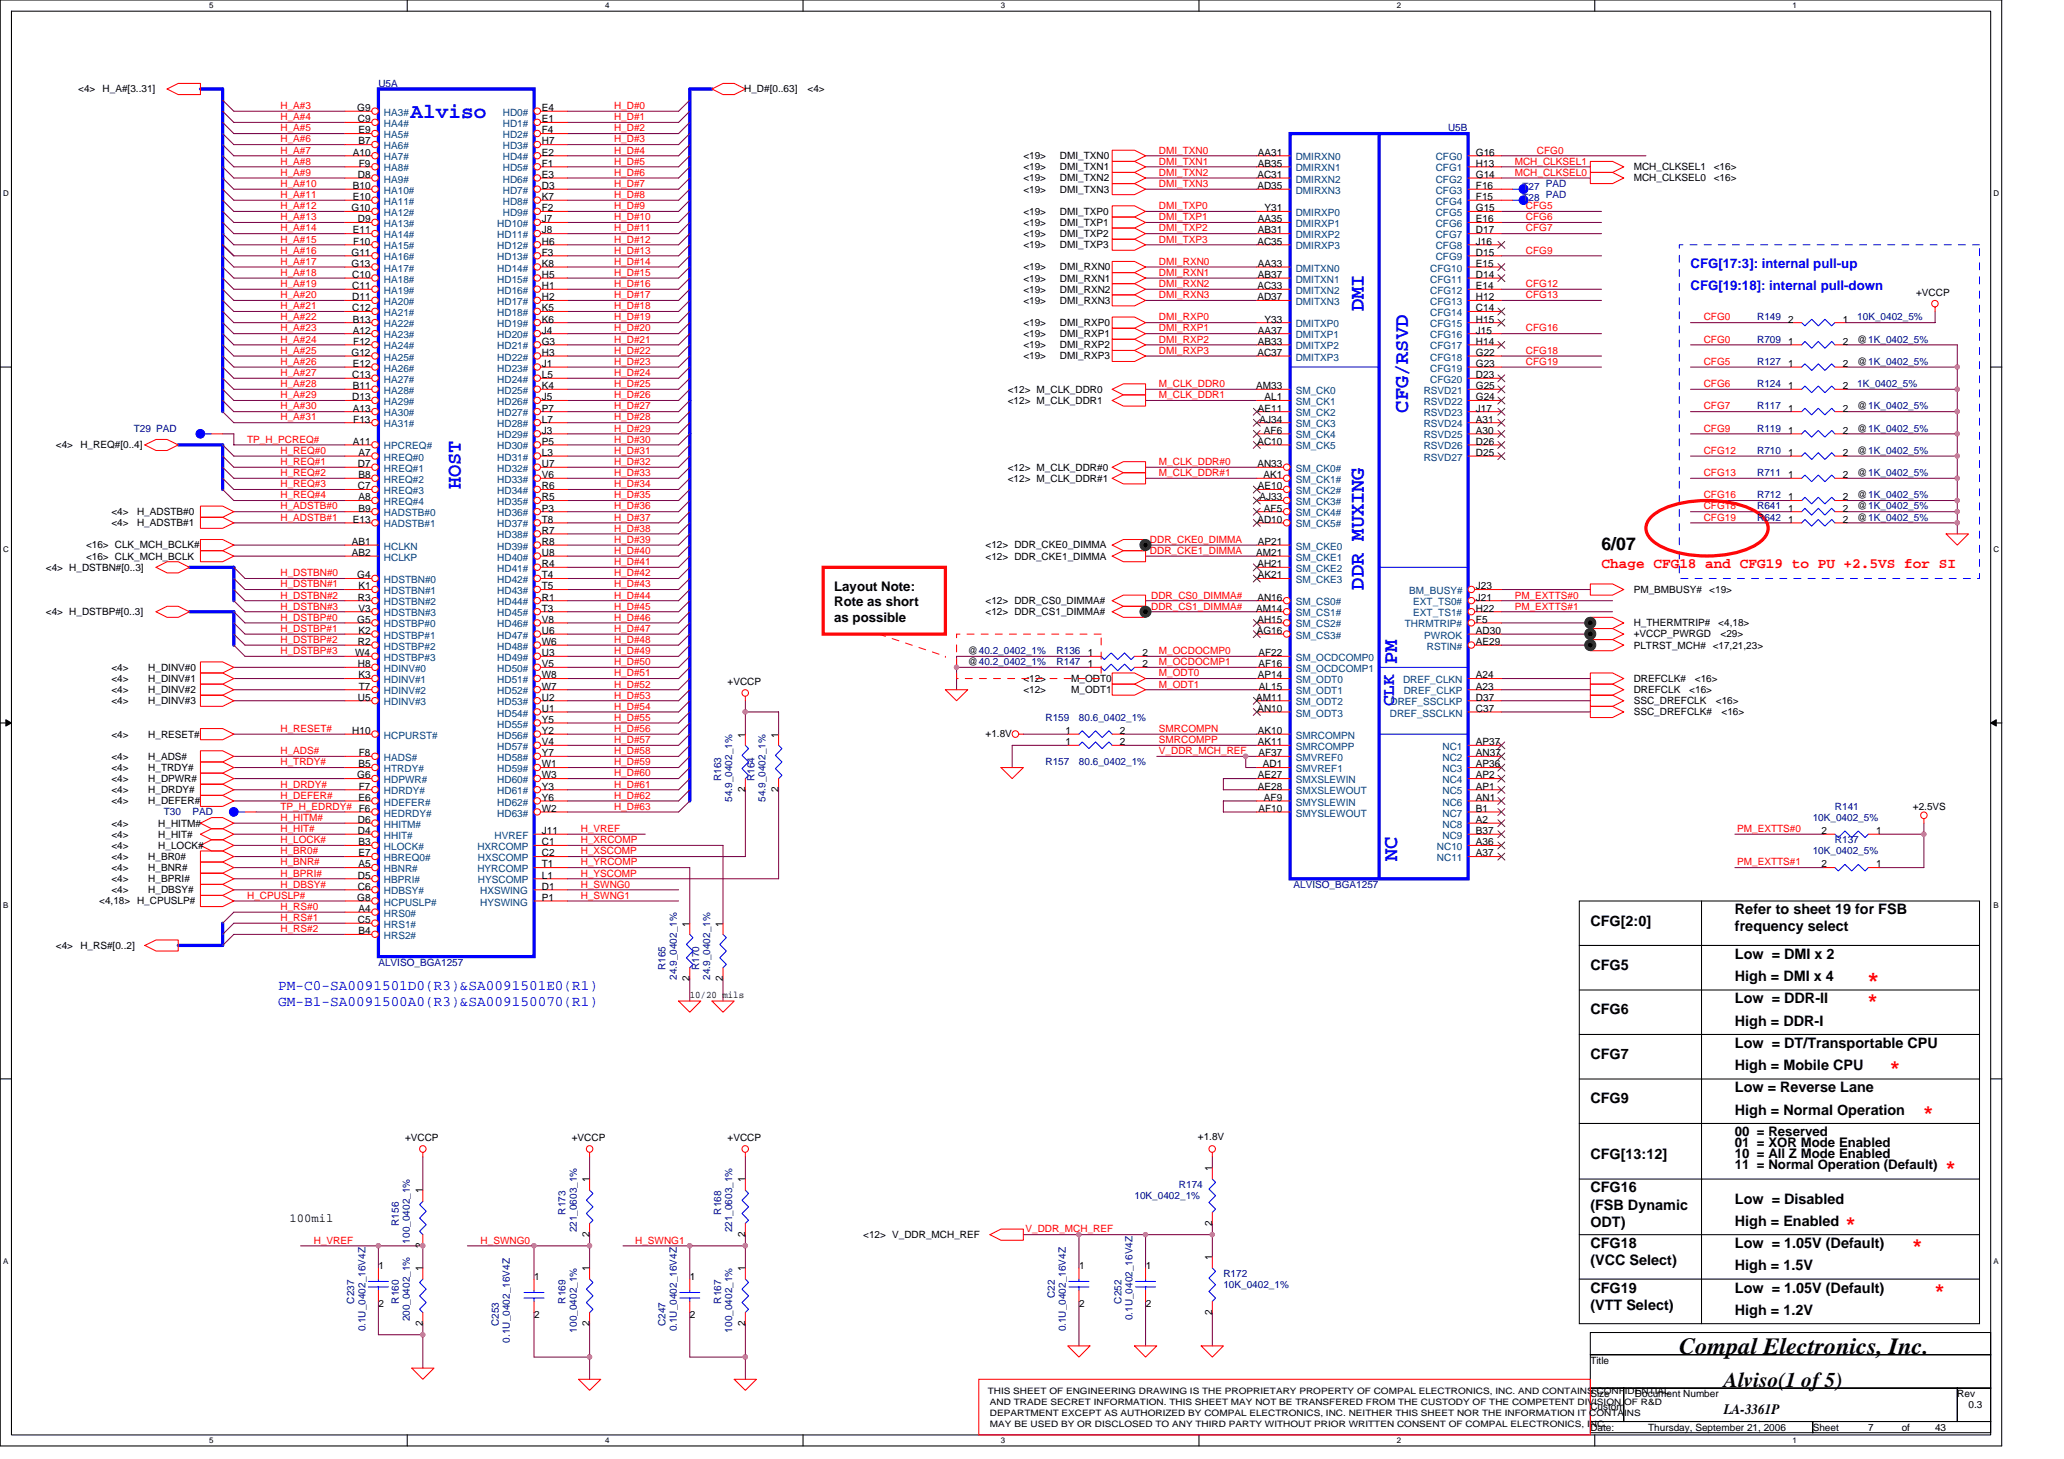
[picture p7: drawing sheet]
<svg xmlns="http://www.w3.org/2000/svg" width="297mm" height="210mm" viewBox="0 0 297 210" stroke-linecap="round" stroke-linejoin="round" font-family="sans-serif">
<defs><g id="words">
<text font-size="3.8" fill="#f00" x="268.9" y="142.8">*</text>
<g font-size="3.3" fill="#f00">
<text x="268.9" y="145.5">*</text>
<text x="272.1" y="155.1">*</text>
<text x="276.9" y="161.5">*</text>
<text x="280.1" y="169.5">*</text>
<text x="265.7" y="177.5">*</text>
<text x="275.3" y="180.7">*</text>
<text x="278.5" y="187.1">*</text>
</g>
<text font-size="3.3" x="241.7" y="194.7">Compal Electronics, Inc.</text>
<g font-size="3" fill="#00f">
<text x="59.1" y="17">Alviso</text>
<text x="196.3" y="44.8" transform="rotate(-90 196.3 44.8)">DMI</text>
<text x="202.6" y="59.4" transform="rotate(-90 202.6 59.4)">CFG/RSVD</text>
<text x="66.3" y="70.4" transform="rotate(-90 66.3 70.4)">HOST</text>
<text x="196.3" y="84.8" transform="rotate(-90 196.3 84.8)">DDR MUXING</text>
<text x="201.1" y="95.5" transform="rotate(-90 201.1 95.5)">PM</text>
<text x="201.1" y="123.9" transform="rotate(-90 201.1 123.9)">NC</text>
</g>
<text font-size="3" x="248.1" y="199.6">Alviso(1 of 5)</text>
<text font-size="2.5" x="230.5" y="79.2">6/07</text>
<text font-size="2.5" fill="#00f" x="200.6" y="101.6" transform="rotate(-90 200.6 101.6)">CLK</text>
<text font-size="2.1" fill="#f00" x="230.5" y="81.7">Chage CFG18 and CFG19 to PU +2.5VS for SI</text>
<g font-size="2.1">
<text x="249.7" y="131.6">Refer to sheet 19 for FSB</text>
<text x="228.9" y="133.2">CFG[2:0]</text>
<text x="249.7" y="134">frequency select</text>
<text x="249.7" y="137.9">Low = DMI x 2</text>
<text x="228.9" y="139.6">CFG5</text>
<text x="249.7" y="141.2">High = DMI x 4</text>
<text x="228.9" y="145.9">CFG6</text>
<text x="249.7" y="147.6">High = DDR-I</text>
<text x="249.7" y="144.4">Low = DDR-II</text>
<text x="228.9" y="152.4">CFG7</text>
<text x="249.7" y="150.7">Low = DT/Transportable CPU</text>
<text x="249.7" y="153.9">High = Mobile CPU</text>
<text x="228.9" y="158.7">CFG9</text>
<text x="249.7" y="157.2">Low = Reverse Lane</text>
<text x="249.7" y="160.4">High = Normal Operation</text>
<text x="228.9" y="166.8">CFG[13:12]</text>
<text x="228.9" y="171.6">CFG16</text>
<text x="249.7" y="173.2">Low = Disabled</text>
<text x="228.9" y="179.6">CFG18</text>
<text x="228.9" y="174">(FSB Dynamic</text>
<text x="228.9" y="176.5">ODT)</text>
<text x="249.7" y="179.6">Low = 1.05V (Default)</text>
<text x="249.7" y="176.4">High = Enabled</text>
<text x="228.9" y="185.9">CFG19</text>
<text x="228.9" y="182">(VCC Select)</text>
<text x="249.7" y="185.9">Low = 1.05V (Default)</text>
<text x="249.7" y="182.8">High = 1.5V</text>
<text x="228.9" y="188.4">(VTT Select)</text>
<text x="249.7" y="189.2">High = 1.2V</text>
<text x="248.1" y="203.5">LA-3361P</text>
</g>
<g font-size="2.1" fill="#00f">
<text x="40" y="142.5">PM-C0-SA0091501D0(R3)&amp;SA0091501E0(R1)</text>
<text x="40" y="144.7">GM-B1-SA0091500A0(R3)&amp;SA009150070(R1)</text>
</g>
<g font-size="1.9" fill="#00f">
<text x="243.3" y="38.6">CFG[17:3]: internal pull-up</text>
<text x="243.3" y="41.8">CFG[19:18]: internal pull-down</text>
</g>
<g font-size="1.9">
<text x="120.1" y="85">Layout Note:</text>
<text x="120.1" y="87.2">Rote as short</text>
<text x="120.1" y="89.5">as possible</text>
<text x="249.7" y="163.4">00 = Reserved</text>
<text x="249.7" y="165">01 = XOR Mode Enabled</text>
<text x="249.7" y="166.6">10 = All Z Mode Enabled</text>
<text x="249.7" y="168.2">11 = Normal Operation (Default)</text>
</g>
<text font-size="1.8" x="41.7" y="175.8">100mil</text>
<g font-size="1.4">
<text x="11.3" y="13.3">&lt;4&gt;</text>
<text x="14.8" y="13.3">H_A#[3..31]</text>
<text x="51.4" y="16">G9</text>
<text x="51.5" y="17.6">C9</text>
<text x="78" y="16">E4</text>
<text x="78" y="17.6">E1</text>
<text x="107.1" y="13.3">H_D#[0..63]</text>
<text x="116.2" y="13.3">&lt;4&gt;</text>
<text x="50.8" y="22.4">A10</text>
<text x="51.6" y="19.2">E9</text>
<text x="51.6" y="20.8">B7</text>
<text x="51.6" y="24">F9</text>
<text x="78" y="19.2">F4</text>
<text x="78" y="20.8">H7</text>
<text x="78" y="22.4">E2</text>
<text x="78" y="24">F1</text>
<text x="147.3" y="22.9">&lt;19&gt;</text>
<text x="152.5" y="22.9">DMI_TXN0</text>
<text x="181" y="22.4">AA31</text>
<text x="181" y="24">AB35</text>
<text x="212.4" y="22.4">G16</text>
<text x="212.4" y="24">H13</text>
<text x="50.8" y="27.2">B10</text>
<text x="50.8" y="28.8">E10</text>
<text x="51.5" y="25.6">D8</text>
<text x="78" y="25.6">E3</text>
<text x="78" y="27.2">D3</text>
<text x="78" y="28.8">K7</text>
<text x="147.3" y="24.5">&lt;19&gt;</text>
<text x="147.3" y="26.1">&lt;19&gt;</text>
<text x="147.3" y="27.7">&lt;19&gt;</text>
<text x="152.5" y="24.5">DMI_TXN1</text>
<text x="152.5" y="26.1">DMI_TXN2</text>
<text x="152.5" y="27.7">DMI_TXN3</text>
<text x="181" y="27.2">AD35</text>
<text x="181" y="25.6">AC31</text>
<text x="212.4" y="25.6">G14</text>
<text x="212.4" y="27.2">F16</text>
<text x="212.4" y="28.8">F15</text>
<text x="235.1" y="24.5">MCH_CLKSEL1</text>
<text x="235.1" y="26.1">MCH_CLKSEL0</text>
<text x="246.6" y="24.5">&lt;16&gt;</text>
<text x="246.6" y="26.1">&lt;16&gt;</text>
<text x="50.6" y="30.4">G10</text>
<text x="50.8" y="33.6">E11</text>
<text x="50.8" y="35.2">F10</text>
<text x="51.5" y="32">D9</text>
<text x="78" y="32">J7</text>
<text x="78" y="33.6">J8</text>
<text x="78" y="35.2">H6</text>
<text x="78" y="30.4">F2</text>
<text x="147.3" y="30.9">&lt;19&gt;</text>
<text x="147.3" y="32.5">&lt;19&gt;</text>
<text x="147.3" y="34.1">&lt;19&gt;</text>
<text x="147.3" y="35.7">&lt;19&gt;</text>
<text x="152.5" y="30.9">DMI_TXP0</text>
<text x="152.5" y="32.5">DMI_TXP1</text>
<text x="152.5" y="34.1">DMI_TXP2</text>
<text x="152.5" y="35.7">DMI_TXP3</text>
<text x="181" y="35.2">AC35</text>
<text x="181" y="32">AA35</text>
<text x="181" y="33.6">AB31</text>
<text x="182" y="30.4">Y31</text>
<text x="212.4" y="30.4">G15</text>
<text x="212.4" y="32">E16</text>
<text x="212.4" y="33.6">D17</text>
<text x="212.4" y="35.2">J16</text>
<text x="50.6" y="36.8">G11</text>
<text x="50.6" y="38.4">G13</text>
<text x="50.7" y="40">C10</text>
<text x="50.7" y="41.6">C11</text>
<text x="78" y="36.8">F3</text>
<text x="78" y="38.4">K8</text>
<text x="78" y="40">H5</text>
<text x="78" y="41.6">H1</text>
<text x="147.3" y="38.9">&lt;19&gt;</text>
<text x="147.3" y="40.5">&lt;19&gt;</text>
<text x="152.5" y="38.9">DMI_RXN0</text>
<text x="152.5" y="40.5">DMI_RXN1</text>
<text x="181" y="41.6">AC33</text>
<text x="181" y="38.4">AA33</text>
<text x="181" y="40">AB37</text>
<text x="212.4" y="38.4">E15</text>
<text x="212.4" y="40">D14</text>
<text x="212.4" y="41.6">E14</text>
<text x="212.4" y="36.8">D15</text>
<text x="50.7" y="43.2">D11</text>
<text x="50.7" y="44.8">C12</text>
<text x="50.8" y="46.4">B13</text>
<text x="50.8" y="48">A12</text>
<text x="78" y="43.2">H2</text>
<text x="78" y="44.8">K5</text>
<text x="78" y="46.4">K6</text>
<text x="78" y="48">J4</text>
<text x="147.3" y="42.1">&lt;19&gt;</text>
<text x="147.3" y="43.7">&lt;19&gt;</text>
<text x="147.3" y="46.9">&lt;19&gt;</text>
<text x="152.5" y="42.1">DMI_RXN2</text>
<text x="152.5" y="43.7">DMI_RXN3</text>
<text x="152.5" y="46.9">DMI_RXP0</text>
<text x="181" y="43.2">AD37</text>
<text x="181" y="48">AA37</text>
<text x="182" y="46.4">Y33</text>
<text x="212.4" y="43.2">H12</text>
<text x="212.4" y="44.8">C14</text>
<text x="212.4" y="46.4">H15</text>
<text x="212.4" y="48">J15</text>
<text x="257.4" y="46.4">2</text>
<text x="265.2" y="46.4">1</text>
<text x="275.8" y="42.6">+VCCP</text>
<text x="50.6" y="51.2">G12</text>
<text x="50.8" y="52.8">E12</text>
<text x="50.8" y="49.6">F12</text>
<text x="78" y="49.6">G3</text>
<text x="78" y="51.2">H3</text>
<text x="78" y="52.8">J1</text>
<text x="147.3" y="48.5">&lt;19&gt;</text>
<text x="147.3" y="50.1">&lt;19&gt;</text>
<text x="147.3" y="51.7">&lt;19&gt;</text>
<text x="152.5" y="48.5">DMI_RXP1</text>
<text x="152.5" y="50.1">DMI_RXP2</text>
<text x="152.5" y="51.7">DMI_RXP3</text>
<text x="181" y="51.2">AC37</text>
<text x="181" y="49.6">AB33</text>
<text x="212.4" y="49.6">H14</text>
<text x="212.4" y="51.2">G22</text>
<text x="212.4" y="52.8">G23</text>
<text x="257.4" y="52.8">1</text>
<text x="257.4" y="49.6">1</text>
<text x="265.2" y="52.8">2</text>
<text x="265.2" y="49.6">2</text>
<text x="267.3" y="52.5">@1K_0402_5%</text>
<text x="267.3" y="49.3">@1K_0402_5%</text>
<text x="50.7" y="54.4">C13</text>
<text x="50.7" y="57.6">D13</text>
<text x="50.8" y="56">B11</text>
<text x="50.8" y="59.2">A13</text>
<text x="78" y="54.4">L5</text>
<text x="78" y="56">K4</text>
<text x="78" y="57.6">J5</text>
<text x="78" y="59.2">P7</text>
<text x="145" y="56.5">&lt;12&gt; M_CLK_DDR0</text>
<text x="145" y="58.1">&lt;12&gt; M_CLK_DDR1</text>
<text x="180.8" y="56">AM33</text>
<text x="181" y="59.2">AE11</text>
<text x="182" y="57.6">AL1</text>
<text x="212.4" y="54.4">D23</text>
<text x="212.4" y="56">G25</text>
<text x="212.4" y="57.6">G24</text>
<text x="212.4" y="59.2">J17</text>
<text x="257.4" y="56">1</text>
<text x="257.4" y="59.2">1</text>
<text x="265.2" y="56">2</text>
<text x="265.2" y="59.2">2</text>
<text x="267.3" y="58.9">@1K_0402_5%</text>
<text x="8" y="64.5">&lt;4&gt;</text>
<text x="11.6" y="64.5">H_REQ#[0..4]</text>
<text x="50.8" y="64">A11</text>
<text x="50.8" y="60.8">F13</text>
<text x="51.6" y="65.6">A7</text>
<text x="78" y="60.8">L7</text>
<text x="78" y="62.4">J3</text>
<text x="78" y="64">P5</text>
<text x="78" y="65.6">L3</text>
<text x="181" y="64">AC10</text>
<text x="181.3" y="60.8">AJ34</text>
<text x="181.9" y="62.4">AF6</text>
<text x="212.4" y="60.8">A31</text>
<text x="212.4" y="62.4">A30</text>
<text x="212.4" y="64">D26</text>
<text x="212.4" y="65.6">D25</text>
<text x="257.4" y="65.6">1</text>
<text x="257.4" y="62.4">1</text>
<text x="265.2" y="65.6">2</text>
<text x="265.2" y="62.4">2</text>
<text x="267.3" y="65.3">@1K_0402_5%</text>
<text x="267.3" y="62.1">@1K_0402_5%</text>
<text x="51.5" y="67.2">D7</text>
<text x="51.5" y="70.4">C7</text>
<text x="51.6" y="68.8">B8</text>
<text x="51.6" y="72">A8</text>
<text x="78" y="67.2">U7</text>
<text x="78" y="68.8">V6</text>
<text x="78" y="70.4">R6</text>
<text x="78" y="72">R5</text>
<text x="145" y="67.7">&lt;12&gt; M_CLK_DDR#0</text>
<text x="145" y="69.3">&lt;12&gt; M_CLK_DDR#1</text>
<text x="181" y="67.2">AN33</text>
<text x="181" y="70.4">AE10</text>
<text x="181.3" y="72">AJ33</text>
<text x="181.8" y="68.8">AK1</text>
<text x="257.4" y="72">1</text>
<text x="257.4" y="68.8">1</text>
<text x="265.2" y="72">2</text>
<text x="265.2" y="68.8">2</text>
<text x="267.3" y="71.7">@1K_0402_5%</text>
<text x="267.3" y="68.5">@1K_0402_5%</text>
<text x="16" y="74.1">&lt;4&gt;</text>
<text x="16" y="75.7">&lt;4&gt;</text>
<text x="19.7" y="74.1">H_ADSTB#0</text>
<text x="19.7" y="75.7">H_ADSTB#1</text>
<text x="50.8" y="75.2">E13</text>
<text x="51.6" y="73.6">B9</text>
<text x="78" y="73.6">P3</text>
<text x="78" y="75.2">T8</text>
<text x="78" y="76.8">R7</text>
<text x="181" y="75.2">AD10</text>
<text x="181.9" y="73.6">AF5</text>
<text x="257.4" y="75.2">1</text>
<text x="257.4" y="73.6">1</text>
<text x="265.2" y="75.2">2</text>
<text x="265.2" y="73.6">2</text>
<text x="267.3" y="74.9">@1K_0402_5%</text>
<text x="267.3" y="73.3">@1K_0402_5%</text>
<text x="6.6" y="82.1">&lt;4&gt; H_DSTBN#[0..3]</text>
<text x="12.4" y="78.9">&lt;16&gt; CLK_MCH_BCLK#</text>
<text x="12.4" y="80.5">&lt;16&gt; CLK_MCH_BCLK</text>
<text x="50.6" y="78.4">AB1</text>
<text x="50.6" y="80">AB2</text>
<text x="51.4" y="83.2">G4</text>
<text x="78" y="78.4">R8</text>
<text x="78" y="80">U8</text>
<text x="78" y="81.6">R4</text>
<text x="78" y="83.2">T4</text>
<text x="141.8" y="78.9">&lt;12&gt; DDR_CKE0_DIMMA</text>
<text x="141.8" y="80.5">&lt;12&gt; DDR_CKE1_DIMMA</text>
<text x="180.8" y="80">AM21</text>
<text x="181" y="81.6">AH21</text>
<text x="181" y="78.4">AP21</text>
<text x="181" y="83.2">AK21</text>
<text x="6.6" y="88.5">&lt;4&gt; H_DSTBP#[0..3]</text>
<text x="51.4" y="89.6">G5</text>
<text x="51.5" y="86.4">R3</text>
<text x="51.6" y="84.8">K1</text>
<text x="51.6" y="88">V3</text>
<text x="78" y="84.8">T5</text>
<text x="78" y="86.4">R1</text>
<text x="78" y="88">T3</text>
<text x="78" y="89.6">V8</text>
<text x="141.8" y="86.9">&lt;12&gt; DDR_CS0_DIMMA#</text>
<text x="141.8" y="88.5">&lt;12&gt; DDR_CS1_DIMMA#</text>
<text x="180.8" y="88">AM14</text>
<text x="181" y="86.4">AN16</text>
<text x="181" y="89.6">AH15</text>
<text x="212.4" y="89.6">F5</text>
<text x="212.4" y="86.4">J21</text>
<text x="212.4" y="88">H22</text>
<text x="212.4" y="84.8">J23</text>
<text x="235.1" y="85.3">PM_BMBUSY#</text>
<text x="246" y="85.3">&lt;19&gt;</text>
<text x="51.1" y="94.4">W4</text>
<text x="51.5" y="92.8">R2</text>
<text x="51.5" y="96">H8</text>
<text x="51.6" y="91.2">K2</text>
<text x="78" y="91.2">U6</text>
<text x="78" y="92.8">W6</text>
<text x="78" y="94.4">U3</text>
<text x="78" y="96">V5</text>
<text x="139.3" y="94.1">@40.2_0402_1%</text>
<text x="139.3" y="95.7">@40.2_0402_1%</text>
<text x="156.5" y="94.4">1</text>
<text x="156.5" y="96">1</text>
<text x="164.4" y="94.4">2</text>
<text x="164.4" y="96">2</text>
<text x="180.9" y="91.2">AG16</text>
<text x="181.1" y="94.4">AF22</text>
<text x="181.1" y="96">AF16</text>
<text x="212.4" y="91.2">AD30</text>
<text x="212.4" y="92.8">AE29</text>
<text x="235.1" y="90.1">H_THERMTRIP#</text>
<text x="235.1" y="91.7">+VCCP_PWRGD</text>
<text x="235.1" y="93.3">PLTRST_MCH# &lt;17,21,23&gt;</text>
<text x="247.3" y="90.1">&lt;4,18&gt;</text>
<text x="247.6" y="91.7">&lt;29&gt;</text>
<text x="16" y="96.5">&lt;4&gt;</text>
<text x="16" y="98.1">&lt;4&gt;</text>
<text x="16" y="99.7">&lt;4&gt;</text>
<text x="16" y="101.3">&lt;4&gt;</text>
<text x="21.3" y="96.5">H_DINV#0</text>
<text x="21.3" y="98.1">H_DINV#1</text>
<text x="21.3" y="99.7">H_DINV#2</text>
<text x="21.3" y="101.3">H_DINV#3</text>
<text x="51.5" y="100.8">U5</text>
<text x="51.6" y="97.6">K3</text>
<text x="51.6" y="99.2">T7</text>
<text x="78" y="97.6">W8</text>
<text x="78" y="99.2">W7</text>
<text x="78" y="100.8">U2</text>
<text x="104.7" y="98.6">+VCCP</text>
<text x="147.3" y="98.1">&lt;12&gt;</text>
<text x="147.3" y="99.7">&lt;12&gt;</text>
<text x="154.2" y="98.1">M_ODT0</text>
<text x="154.2" y="99.7">M_ODT1</text>
<text x="180.8" y="100.8">AM11</text>
<text x="181" y="97.6">AP14</text>
<text x="181.2" y="99.2">AL15</text>
<text x="212.4" y="99.2">A23</text>
<text x="212.4" y="100.8">D37</text>
<text x="212.4" y="97.6">A24</text>
<text x="235.1" y="98.1">DREFCLK#</text>
<text x="235.1" y="99.7">DREFCLK</text>
<text x="235.1" y="101.3">SSC_DREFCLK</text>
<text x="243.1" y="99.7">&lt;16&gt;</text>
<text x="243.9" y="98.1">&lt;16&gt;</text>
<text x="246.9" y="101.3">&lt;16&gt;</text>
<text x="16" y="106.1">&lt;4&gt;</text>
<text x="21.3" y="106.1">H_RESET#</text>
<text x="50.7" y="105.6">H10</text>
<text x="78" y="102.4">U1</text>
<text x="78" y="104">Y5</text>
<text x="78" y="105.6">Y2</text>
<text x="78" y="107.2">V4</text>
<text x="107.2" y="106.1" transform="rotate(-90 107.2 106.1)">1</text>
<text x="112" y="106.1" transform="rotate(-90 112 106.1)">1</text>
<text x="141.8" y="106">+1.8V</text>
<text x="153.3" y="105.6">1</text>
<text x="153.3" y="107.2">1</text>
<text x="161.2" y="105.6">2</text>
<text x="161.2" y="107.2">2</text>
<text x="181" y="102.4">AN10</text>
<text x="181" y="105.6">AK10</text>
<text x="181" y="107.2">AK11</text>
<text x="212.4" y="107.2">AP37</text>
<text x="212.4" y="102.4">C37</text>
<text x="235.1" y="102.9">SSC_DREFCLK#</text>
<text x="247.8" y="102.9">&lt;16&gt;</text>
<text x="16" y="109.3">&lt;4&gt;</text>
<text x="16" y="110.9">&lt;4&gt;</text>
<text x="16" y="112.5">&lt;4&gt;</text>
<text x="21.3" y="109.3">H_ADS#</text>
<text x="21.3" y="110.9">H_TRDY#</text>
<text x="21.3" y="112.5">H_DPWR#</text>
<text x="51.4" y="112">G6</text>
<text x="51.6" y="110.4">B5</text>
<text x="51.6" y="108.8">F8</text>
<text x="51.6" y="113.6">F7</text>
<text x="78" y="108.8">Y7</text>
<text x="78" y="110.4">W1</text>
<text x="78" y="112">W3</text>
<text x="78" y="113.6">Y3</text>
<text x="107.2" y="113.9" transform="rotate(-90 107.2 113.9)">2</text>
<text x="112" y="113.9" transform="rotate(-90 112 113.9)">2</text>
<text x="181" y="112">AE27</text>
<text x="181" y="113.6">AE28</text>
<text x="181.1" y="108.8">AF37</text>
<text x="181.8" y="110.4">AD1</text>
<text x="212.4" y="108.8">AN37</text>
<text x="212.4" y="110.4">AP36</text>
<text x="212.4" y="112">AP2</text>
<text x="212.4" y="113.6">AP1</text>
<text x="16" y="118.9">&lt;4&gt;</text>
<text x="16" y="114.1">&lt;4&gt;</text>
<text x="16" y="115.7">&lt;4&gt;</text>
<text x="21.3" y="114.1">H_DRDY#</text>
<text x="21.3" y="115.7">H_DEFER#</text>
<text x="22.8" y="118.9">H_HITM#</text>
<text x="51.5" y="118.4">D6</text>
<text x="51.5" y="120">D4</text>
<text x="51.6" y="115.2">E6</text>
<text x="78" y="115.2">Y6</text>
<text x="78" y="116.8">W2</text>
<text x="78" y="120">J11</text>
<text x="181.1" y="116.8">AF10</text>
<text x="181.9" y="115.2">AF9</text>
<text x="212.4" y="115.2">AN1</text>
<text x="212.4" y="116.8">B1</text>
<text x="212.4" y="118.4">A2</text>
<text x="212.4" y="120">B37</text>
<text x="262.1" y="120">2</text>
<text x="270" y="120">1</text>
<text x="275.3" y="116.5">+2.5VS</text>
<text x="16" y="120.5">&lt;4&gt;</text>
<text x="16" y="122.1">&lt;4&gt;</text>
<text x="16" y="123.7">&lt;4&gt;</text>
<text x="16" y="125.3">&lt;4&gt;</text>
<text x="21.3" y="123.7">H_BR0#</text>
<text x="21.3" y="125.3">H_BNR#</text>
<text x="22.8" y="120.5">H_HIT#</text>
<text x="22.8" y="122.1">H_LOCK#</text>
<text x="51.6" y="121.6">B3</text>
<text x="51.6" y="123.2">E7</text>
<text x="51.6" y="124.8">A5</text>
<text x="78" y="123.2">C2</text>
<text x="78" y="121.6">C1</text>
<text x="78" y="124.8">T1</text>
<text x="212.4" y="121.6">A36</text>
<text x="212.4" y="123.2">A37</text>
<text x="262.1" y="124.8">2</text>
<text x="270" y="124.8">1</text>
<text x="14.3" y="130.1">&lt;4,18&gt; H_CPUSLP#</text>
<text x="16" y="126.9">&lt;4&gt;</text>
<text x="16" y="128.5">&lt;4&gt;</text>
<text x="21.3" y="126.9">H_BPRI#</text>
<text x="21.3" y="128.5">H_DBSY#</text>
<text x="51.4" y="129.6">G8</text>
<text x="51.5" y="126.4">D5</text>
<text x="51.5" y="128">C6</text>
<text x="51.6" y="131.2">A4</text>
<text x="78" y="126.4">L1</text>
<text x="78" y="129.6">P1</text>
<text x="78" y="128">D1</text>
<text x="8" y="136.5">&lt;4&gt;</text>
<text x="11.6" y="136.5">H_RS#[0..2]</text>
<text x="51.5" y="132.8">C5</text>
<text x="51.6" y="134.4">B4</text>
<text x="99.2" y="133.3" transform="rotate(-90 99.2 133.3)">1</text>
<text x="104" y="133.3" transform="rotate(-90 104 133.3)">1</text>
<text x="99.2" y="141.2" transform="rotate(-90 99.2 141.2)">2</text>
<text x="99.3" y="143.6">10/20 mils</text>
<text x="104" y="141.2" transform="rotate(-90 104 141.2)">2</text>
<text x="58.3" y="164.2">+VCCP</text>
<text x="82.3" y="164.2">+VCCP</text>
<text x="104.7" y="164.2">+VCCP</text>
<text x="172.4" y="164">+1.8V</text>
<text x="60.8" y="171.7" transform="rotate(-90 60.8 171.7)">1</text>
<text x="84.8" y="170.1" transform="rotate(-90 84.8 170.1)">1</text>
<text x="107.2" y="170.1" transform="rotate(-90 107.2 170.1)">1</text>
<text x="174.5" y="168.5" transform="rotate(-90 174.5 168.5)">1</text>
<text x="60.8" y="179.6" transform="rotate(-90 60.8 179.6)">2</text>
<text x="84.8" y="177.9" transform="rotate(-90 84.8 177.9)">2</text>
<text x="107.2" y="177.9" transform="rotate(-90 107.2 177.9)">2</text>
<text x="124.2" y="178.1">&lt;12&gt; V_DDR_MCH_REF</text>
<text x="174.5" y="176.4" transform="rotate(-90 174.5 176.4)">2</text>
<text x="54.5" y="182.6">1</text>
<text x="60.8" y="182.9" transform="rotate(-90 60.8 182.9)">1</text>
<text x="76.9" y="184.2">1</text>
<text x="84.8" y="182.9" transform="rotate(-90 84.8 182.9)">1</text>
<text x="99.3" y="184.2">1</text>
<text x="107.2" y="182.9" transform="rotate(-90 107.2 182.9)">1</text>
<text x="155.3" y="182.6">1</text>
<text x="164.9" y="182.6">1</text>
<text x="174.5" y="181.3" transform="rotate(-90 174.5 181.3)">1</text>
<text x="54.5" y="188">2</text>
<text x="60.8" y="190.8" transform="rotate(-90 60.8 190.8)">2</text>
<text x="76.9" y="189.7">2</text>
<text x="84.8" y="190.8" transform="rotate(-90 84.8 190.8)">2</text>
<text x="99.3" y="189.7">2</text>
<text x="107.2" y="190.8" transform="rotate(-90 107.2 190.8)">2</text>
<text x="155.3" y="188">2</text>
<text x="164.9" y="188">2</text>
<text x="174.5" y="189.2" transform="rotate(-90 174.5 189.2)">2</text>
<text x="228.9" y="196.2">Title</text>
<text x="228.9" y="201">Size</text>
<text x="228.9" y="202.9">Custom</text>
<text x="235.3" y="201">Document Number</text>
<text x="281.7" y="201">Rev</text>
<text x="283.3" y="202.6">0.3</text>
<text x="228.9" y="205.8">Date:</text>
<text x="237.2" y="205.8">Thursday, September 21, 2006</text>
<text x="260.9" y="205.8">Sheet</text>
<text x="268.9" y="205.8">7</text>
<text x="273.7" y="205.8">of</text>
<text x="278.5" y="205.8">43</text>
</g>
<g font-size="1.4" fill="#f00">
<text x="40.4" y="17.3">H_A#4</text>
<text x="40.4" y="15.7">H_A#3</text>
<text x="88.4" y="17.3">H_D#1</text>
<text x="88.4" y="15.7">H_D#0</text>
<text x="40.4" y="20.5">H_A#6</text>
<text x="40.4" y="23.7">H_A#8</text>
<text x="40.4" y="22.1">H_A#7</text>
<text x="40.4" y="18.9">H_A#5</text>
<text x="88.4" y="20.5">H_D#3</text>
<text x="88.4" y="18.9">H_D#2</text>
<text x="88.4" y="23.7">H_D#5</text>
<text x="88.4" y="22.1">H_D#4</text>
<text x="166.8" y="22.1">DMI_TXN0</text>
<text x="166.8" y="23.7">DMI_TXN1</text>
<text x="218" y="23.7">MCH_CLKSEL1</text>
<text x="221.2" y="22.1">CFG0</text>
<text x="40.4" y="25.3">H_A#9</text>
<text x="40.4" y="26.9">H_A#10</text>
<text x="40.4" y="28.5">H_A#11</text>
<text x="88.4" y="28.5">H_D#8</text>
<text x="88.4" y="26.9">H_D#7</text>
<text x="88.4" y="25.3">H_D#6</text>
<text x="166.8" y="25.3">DMI_TXN2</text>
<text x="166.8" y="26.9">DMI_TXN3</text>
<text x="218" y="25.3">MCH_CLKSEL0</text>
<text x="40.4" y="33.3">H_A#14</text>
<text x="40.4" y="34.9">H_A#15</text>
<text x="40.4" y="31.7">H_A#13</text>
<text x="40.4" y="30.1">H_A#12</text>
<text x="88.4" y="30.1">H_D#9</text>
<text x="88.4" y="33.3">H_D#11</text>
<text x="88.4" y="31.7">H_D#10</text>
<text x="88.4" y="34.9">H_D#12</text>
<text x="166.8" y="30.1">DMI_TXP0</text>
<text x="166.8" y="31.7">DMI_TXP1</text>
<text x="166.8" y="33.3">DMI_TXP2</text>
<text x="166.8" y="34.9">DMI_TXP3</text>
<text x="219.6" y="30.1">CFG5</text>
<text x="219.6" y="31.7">CFG6</text>
<text x="219.6" y="33.3">CFG7</text>
<text x="40.4" y="39.7">H_A#18</text>
<text x="40.4" y="36.5">H_A#16</text>
<text x="40.4" y="41.3">H_A#19</text>
<text x="40.4" y="38.1">H_A#17</text>
<text x="88.4" y="41.3">H_D#16</text>
<text x="88.4" y="39.7">H_D#15</text>
<text x="88.4" y="38.1">H_D#14</text>
<text x="88.4" y="36.5">H_D#13</text>
<text x="166.8" y="38.1">DMI_RXN0</text>
<text x="166.8" y="39.7">DMI_RXN1</text>
<text x="166.8" y="41.3">DMI_RXN2</text>
<text x="219.6" y="41.3">CFG12</text>
<text x="219.6" y="36.5">CFG9</text>
<text x="40.4" y="46.1">H_A#22</text>
<text x="40.4" y="44.5">H_A#21</text>
<text x="40.4" y="47.7">H_A#23</text>
<text x="40.4" y="42.9">H_A#20</text>
<text x="88.4" y="46.1">H_D#19</text>
<text x="88.4" y="44.5">H_D#18</text>
<text x="88.4" y="42.9">H_D#17</text>
<text x="88.4" y="47.7">H_D#20</text>
<text x="166.8" y="47.7">DMI_RXP1</text>
<text x="166.8" y="46.1">DMI_RXP0</text>
<text x="166.8" y="42.9">DMI_RXN3</text>
<text x="219.6" y="47.7">CFG16</text>
<text x="219.6" y="42.9">CFG13</text>
<text x="245.2" y="46.1">CFG0</text>
<text x="40.4" y="49.3">H_A#24</text>
<text x="40.4" y="50.9">H_A#25</text>
<text x="40.4" y="52.5">H_A#26</text>
<text x="88.4" y="49.3">H_D#21</text>
<text x="88.4" y="50.9">H_D#22</text>
<text x="88.4" y="52.5">H_D#23</text>
<text x="166.8" y="50.9">DMI_RXP3</text>
<text x="166.8" y="49.3">DMI_RXP2</text>
<text x="219.6" y="50.9">CFG18</text>
<text x="219.6" y="52.5">CFG19</text>
<text x="245.2" y="49.3">CFG0</text>
<text x="245.2" y="52.5">CFG5</text>
<text x="40.4" y="55.7">H_A#28</text>
<text x="40.4" y="54.1">H_A#27</text>
<text x="40.4" y="58.9">H_A#30</text>
<text x="40.4" y="57.3">H_A#29</text>
<text x="88.4" y="55.7">H_D#25</text>
<text x="88.4" y="58.9">H_D#27</text>
<text x="88.4" y="57.3">H_D#26</text>
<text x="88.4" y="54.1">H_D#24</text>
<text x="166.8" y="57.3">M_CLK_DDR1</text>
<text x="166.8" y="55.7">M_CLK_DDR0</text>
<text x="245.2" y="55.7">CFG6</text>
<text x="245.2" y="58.9">CFG7</text>
<text x="35.6" y="63.7">TP_H_PCREQ#</text>
<text x="40.4" y="60.5">H_A#31</text>
<text x="40.4" y="65.3">H_REQ#0</text>
<text x="88.4" y="63.7">H_D#30</text>
<text x="88.4" y="60.5">H_D#28</text>
<text x="88.4" y="62.1">H_D#29</text>
<text x="88.4" y="65.3">H_D#31</text>
<text x="245.2" y="65.3">CFG12</text>
<text x="245.2" y="62.1">CFG9</text>
<text x="40.4" y="68.5">H_REQ#2</text>
<text x="40.4" y="71.7">H_REQ#4</text>
<text x="40.4" y="66.9">H_REQ#1</text>
<text x="40.4" y="70.1">H_REQ#3</text>
<text x="88.4" y="68.5">H_D#33</text>
<text x="88.4" y="71.7">H_D#35</text>
<text x="88.4" y="70.1">H_D#34</text>
<text x="88.4" y="66.9">H_D#32</text>
<text x="166.8" y="66.9">M_CLK_DDR#0</text>
<text x="166.8" y="68.5">M_CLK_DDR#1</text>
<text x="245.2" y="71.7">CFG16</text>
<text x="245.2" y="68.5">CFG13</text>
<text x="40.4" y="74.9">H_ADSTB#1</text>
<text x="40.4" y="73.3">H_ADSTB#0</text>
<text x="88.4" y="73.3">H_D#36</text>
<text x="88.4" y="74.9">H_D#37</text>
<text x="88.4" y="76.5">H_D#38</text>
<text x="245.2" y="73.3">CFG18</text>
<text x="245.2" y="74.9">CFG19</text>
<text x="40.4" y="82.9">H_DSTBN#0</text>
<text x="88.4" y="81.3">H_D#41</text>
<text x="88.4" y="79.7">H_D#40</text>
<text x="88.4" y="82.9">H_D#42</text>
<text x="88.4" y="78.1">H_D#39</text>
<text x="165.5" y="78.1">DDR_CKE0_DIMMA</text>
<text x="165.5" y="79.7">DDR_CKE1_DIMMA</text>
<text x="40.4" y="87.7">H_DSTBN#3</text>
<text x="40.4" y="89.3">H_DSTBP#0</text>
<text x="40.4" y="84.5">H_DSTBN#1</text>
<text x="40.4" y="86.1">H_DSTBN#2</text>
<text x="88.4" y="89.3">H_D#46</text>
<text x="88.4" y="87.7">H_D#45</text>
<text x="88.4" y="86.1">H_D#44</text>
<text x="88.4" y="84.5">H_D#43</text>
<text x="165.7" y="86.1">DDR_CS0_DIMMA#</text>
<text x="165.7" y="87.7">DDR_CS1_DIMMA#</text>
<text x="218" y="86.1">PM_EXTTS#0</text>
<text x="218" y="87.7">PM_EXTTS#1</text>
<text x="40.4" y="94.1">H_DSTBP#3</text>
<text x="40.4" y="92.5">H_DSTBP#2</text>
<text x="40.4" y="90.9">H_DSTBP#1</text>
<text x="88.4" y="90.9">H_D#47</text>
<text x="88.4" y="94.1">H_D#49</text>
<text x="88.4" y="95.7">H_D#50</text>
<text x="88.4" y="92.5">H_D#48</text>
<text x="166.8" y="95.7">M_OCDOCMP1</text>
<text x="166.8" y="94.1">M_OCDOCMP0</text>
<text x="88.4" y="97.3">H_D#51</text>
<text x="88.4" y="100.5">H_D#53</text>
<text x="88.4" y="98.9">H_D#52</text>
<text x="166.8" y="97.3">M_ODT0</text>
<text x="166.8" y="98.9">M_ODT1</text>
<text x="40.4" y="105.3">H_RESET#</text>
<text x="88.4" y="106.9">H_D#57</text>
<text x="88.4" y="103.7">H_D#55</text>
<text x="88.4" y="102.1">H_D#54</text>
<text x="88.4" y="105.3">H_D#56</text>
<text x="166.8" y="106.9">SMRCOMPP</text>
<text x="166.8" y="105.3">SMRCOMPN</text>
<text x="40.4" y="113.3">H_DRDY#</text>
<text x="40.4" y="108.5">H_ADS#</text>
<text x="40.4" y="110.1">H_TRDY#</text>
<text x="88.4" y="111.7">H_D#60</text>
<text x="88.4" y="110.1">H_D#59</text>
<text x="88.4" y="113.3">H_D#61</text>
<text x="88.4" y="108.5">H_D#58</text>
<text x="166.8" y="108.5">V_DDR_MCH_REF</text>
<text x="40.4" y="116.5">TP_H_EDRDY# F6</text>
<text x="40.4" y="119.7">H_HIT#</text>
<text x="40.4" y="118.1">H_HITM#</text>
<text x="40.4" y="114.9">H_DEFER#</text>
<text x="83.6" y="119.7">H_VREF</text>
<text x="88.4" y="116.5">H_D#63</text>
<text x="88.4" y="114.9">H_D#62</text>
<text x="250" y="119.7">PM_EXTTS#0</text>
<text x="40.4" y="122.9">H_BR0#</text>
<text x="40.4" y="121.3">H_LOCK#</text>
<text x="40.4" y="124.5">H_BNR#</text>
<text x="83.6" y="122.9">H_XSCOMP</text>
<text x="83.6" y="124.5">H_YRCOMP</text>
<text x="83.6" y="121.3">H_XRCOMP</text>
<text x="250" y="124.5">PM_EXTTS#1</text>
<text x="35.6" y="129.3">H_CPUSLP#</text>
<text x="40.4" y="126.1">H_BPRI#</text>
<text x="40.4" y="127.7">H_DBSY#</text>
<text x="40.4" y="130.9">H_RS#0</text>
<text x="83.6" y="126.1">H_YSCOMP</text>
<text x="83.6" y="127.7">H_SWNG0</text>
<text x="83.6" y="129.3">H_SWNG1</text>
<text x="40.4" y="134.1">H_RS#2</text>
<text x="40.4" y="132.5">H_RS#1</text>
<text x="45.2" y="178.9">H_VREF</text>
<text x="69.2" y="178.9">H_SWNG0</text>
<text x="91.4" y="178.9">H_SWNG1</text>
<text x="147.6" y="177.3">V_DDR_MCH_REF</text>
</g>
<g font-size="1.4" fill="#000080">
<text x="54.5" y="12.5">U5A</text>
<text x="208.4" y="18.9">U5B</text>
<text x="219.1" y="27.4">T27</text>
<text x="219.1" y="29">T28</text>
<text x="222.5" y="26.9">PAD</text>
<text x="222.5" y="28.5">PAD</text>
<text x="252.9" y="46.1">R149</text>
<text x="267.3" y="46.1">10K_0402_5%</text>
<text x="252.9" y="52.5">R127</text>
<text x="252.9" y="49.3">R709</text>
<text x="252.9" y="55.7">R124</text>
<text x="252.9" y="58.9">R117</text>
<text x="267.3" y="55.7">1K_0402_5%</text>
<text x="19.3" y="62.1">T29 PAD</text>
<text x="252.9" y="65.3">R710</text>
<text x="252.9" y="62.1">R119</text>
<text x="252.9" y="71.7">R712</text>
<text x="252.9" y="68.5">R711</text>
<text x="252.9" y="74.9">R642</text>
<text x="252.9" y="73.3">R641</text>
<text x="152.1" y="94.1">R136</text>
<text x="152.1" y="95.7">R147</text>
<text x="150.5" y="103.7">R159</text>
<text x="155.3" y="103.7">80.6_0402_1%</text>
<text x="103.8" y="112.4" transform="rotate(-90 103.8 112.4)">R163</text>
<text x="108.6" y="112.4" transform="rotate(-90 108.6 112.4)">R164</text>
<text x="150.5" y="110.1">R157</text>
<text x="155.3" y="110.1">80.6_0402_1%</text>
<text x="23.6" y="117.3">T30</text>
<text x="27.7" y="117.3">PAD</text>
<text x="105.4" y="115.4" transform="rotate(-90 105.4 115.4)">54.9_0402_1%</text>
<text x="110.2" y="115.4" transform="rotate(-90 110.2 115.4)">54.9_0402_1%</text>
<text x="260.9" y="118.1">10K_0402_5%</text>
<text x="264.1" y="116.5">R141</text>
<text x="260.9" y="122.9">10K_0402_5%</text>
<text x="264.1" y="121.3">R137</text>
<text x="186.2" y="127.7">ALVISO_BGA1257</text>
<text x="54.5" y="138.9">ALVISO_BGA1257</text>
<text x="95.8" y="139.6" transform="rotate(-90 95.8 139.6)">R165</text>
<text x="97.4" y="141" transform="rotate(-90 97.4 141)">24.9_0402_1%</text>
<text x="100.6" y="139.6" transform="rotate(-90 100.6 139.6)">R170</text>
<text x="102.2" y="141" transform="rotate(-90 102.2 141)">24.9_0402_1%</text>
<text x="163.3" y="172.5">10K_0402_1%</text>
<text x="169.7" y="170.9">R174</text>
<text x="57.4" y="176.4" transform="rotate(-90 57.4 176.4)">R156</text>
<text x="59" y="178.9" transform="rotate(-90 59 178.9)">100_0402_1%</text>
<text x="81.4" y="174.8" transform="rotate(-90 81.4 174.8)">R173</text>
<text x="83" y="177.3" transform="rotate(-90 83 177.3)">221_0603_1%</text>
<text x="103.8" y="174.8" transform="rotate(-90 103.8 174.8)">R168</text>
<text x="105.4" y="177.3" transform="rotate(-90 105.4 177.3)">221_0603_1%</text>
<text x="176.1" y="183.7">R172</text>
<text x="176.1" y="185.3">10K_0402_1%</text>
<text x="51" y="187.6" transform="rotate(-90 51 187.6)">C237</text>
<text x="52.6" y="191.6" transform="rotate(-90 52.6 191.6)">0.1U_0402_16V4Z</text>
<text x="57.4" y="187.6" transform="rotate(-90 57.4 187.6)">R160</text>
<text x="59" y="190.1" transform="rotate(-90 59 190.1)">200_0402_1%</text>
<text x="71.8" y="190.8" transform="rotate(-90 71.8 190.8)">C253</text>
<text x="81.4" y="187.6" transform="rotate(-90 81.4 187.6)">R169</text>
<text x="83" y="191.7" transform="rotate(-90 83 191.7)">100_0402_1%</text>
<text x="95.8" y="190.8" transform="rotate(-90 95.8 190.8)">C247</text>
<text x="97.4" y="191.6" transform="rotate(-90 97.4 191.6)">0.1U_0402_16V4Z</text>
<text x="103.8" y="187.6" transform="rotate(-90 103.8 187.6)">R167</text>
<text x="105.4" y="191.7" transform="rotate(-90 105.4 191.7)">100_0402_1%</text>
<text x="151.8" y="186.8" transform="rotate(-90 151.8 186.8)">C22</text>
<text x="153.4" y="191.6" transform="rotate(-90 153.4 191.6)">0.1U_0402_16V4Z</text>
<text x="161.4" y="187.6" transform="rotate(-90 161.4 187.6)">C252</text>
<text x="163" y="189.9" transform="rotate(-90 163 189.9)">0.1U_0402_16V4Z</text>
<text x="73.4" y="193.1" transform="rotate(-90 73.4 193.1)">0.1U_0402_16V4Z</text>
</g>
<g font-size="1.4" fill="#004080">
<text x="55.3" y="16.7">HA3#</text>
<text x="72.4" y="16.7">HD0#</text>
<text x="55.3" y="18.3">HA4#</text>
<text x="55.3" y="19.9">HA5#</text>
<text x="55.3" y="21.5">HA6#</text>
<text x="55.3" y="23.1">HA7#</text>
<text x="72.4" y="18.3">HD1#</text>
<text x="72.4" y="19.9">HD2#</text>
<text x="72.4" y="21.5">HD3#</text>
<text x="72.4" y="23.1">HD4#</text>
<text x="186.5" y="23.1">DMIRXN0</text>
<text x="206.6" y="23.1">CFG0</text>
<text x="55.3" y="24.7">HA8#</text>
<text x="55.3" y="26.3">HA9#</text>
<text x="55.3" y="27.9">HA10#</text>
<text x="55.3" y="29.5">HA11#</text>
<text x="72.4" y="24.7">HD5#</text>
<text x="72.4" y="26.3">HD6#</text>
<text x="72.4" y="27.9">HD7#</text>
<text x="72.4" y="29.5">HD8#</text>
<text x="186.5" y="24.7">DMIRXN1</text>
<text x="186.5" y="27.9">DMIRXN3</text>
<text x="186.5" y="26.3">DMIRXN2</text>
<text x="206.6" y="24.7">CFG1</text>
<text x="206.6" y="26.3">CFG2</text>
<text x="206.6" y="27.9">CFG3</text>
<text x="206.6" y="29.5">CFG4</text>
<text x="55.3" y="31.1">HA12#</text>
<text x="55.3" y="32.7">HA13#</text>
<text x="55.3" y="34.3">HA14#</text>
<text x="55.3" y="35.9">HA15#</text>
<text x="71.6" y="32.7">HD10#</text>
<text x="71.6" y="34.3">HD11#</text>
<text x="71.6" y="35.9">HD12#</text>
<text x="72.4" y="31.1">HD9#</text>
<text x="186.5" y="31.1">DMIRXP0</text>
<text x="186.5" y="32.7">DMIRXP1</text>
<text x="186.5" y="34.3">DMIRXP2</text>
<text x="186.5" y="35.9">DMIRXP3</text>
<text x="206.6" y="31.1">CFG5</text>
<text x="206.6" y="32.7">CFG6</text>
<text x="206.6" y="34.3">CFG7</text>
<text x="206.6" y="35.9">CFG8</text>
<text x="55.3" y="37.5">HA16#</text>
<text x="55.3" y="39.1">HA17#</text>
<text x="55.3" y="40.7">HA18#</text>
<text x="71.6" y="37.5">HD13#</text>
<text x="71.6" y="39.1">HD14#</text>
<text x="71.6" y="40.7">HD15#</text>
<text x="186.5" y="39.1">DMITXN0</text>
<text x="186.5" y="40.7">DMITXN1</text>
<text x="205.8" y="39.1">CFG10</text>
<text x="205.8" y="40.7">CFG11</text>
<text x="206.6" y="37.5">CFG9</text>
<text x="55.3" y="42.3">HA19#</text>
<text x="55.3" y="43.9">HA20#</text>
<text x="55.3" y="45.5">HA21#</text>
<text x="55.3" y="47.1">HA22#</text>
<text x="71.6" y="42.3">HD16#</text>
<text x="71.6" y="43.9">HD17#</text>
<text x="71.6" y="45.5">HD18#</text>
<text x="71.6" y="47.1">HD19#</text>
<text x="186.5" y="47.1">DMITXP0</text>
<text x="186.5" y="42.3">DMITXN2</text>
<text x="186.5" y="43.9">DMITXN3</text>
<text x="205.8" y="42.3">CFG12</text>
<text x="205.8" y="43.9">CFG13</text>
<text x="205.8" y="45.5">CFG14</text>
<text x="205.8" y="47.1">CFG15</text>
<text x="55.3" y="48.7">HA23#</text>
<text x="55.3" y="50.3">HA24#</text>
<text x="55.3" y="51.9">HA25#</text>
<text x="55.3" y="53.5">HA26#</text>
<text x="71.6" y="48.7">HD20#</text>
<text x="71.6" y="50.3">HD21#</text>
<text x="71.6" y="51.9">HD22#</text>
<text x="71.6" y="53.5">HD23#</text>
<text x="186.5" y="48.7">DMITXP1</text>
<text x="186.5" y="50.3">DMITXP2</text>
<text x="186.5" y="51.9">DMITXP3</text>
<text x="205.8" y="48.7">CFG16</text>
<text x="205.8" y="50.3">CFG17</text>
<text x="205.8" y="51.9">CFG18</text>
<text x="205.8" y="53.5">CFG19</text>
<text x="55.3" y="55.1">HA27#</text>
<text x="55.3" y="56.7">HA28#</text>
<text x="55.3" y="58.3">HA29#</text>
<text x="55.3" y="59.9">HA30#</text>
<text x="71.6" y="55.1">HD24#</text>
<text x="71.6" y="56.7">HD25#</text>
<text x="71.6" y="58.3">HD26#</text>
<text x="71.6" y="59.9">HD27#</text>
<text x="186.5" y="56.7">SM_CK0</text>
<text x="186.5" y="58.3">SM_CK1</text>
<text x="186.5" y="59.9">SM_CK2</text>
<text x="204.9" y="56.7">RSVD21</text>
<text x="204.9" y="58.3">RSVD22</text>
<text x="204.9" y="59.9">RSVD23</text>
<text x="205.8" y="55.1">CFG20</text>
<text x="55.3" y="61.5">HA31#</text>
<text x="55.3" y="64.7">HPCREQ#</text>
<text x="71.6" y="61.5">HD28#</text>
<text x="71.6" y="63.1">HD29#</text>
<text x="71.6" y="64.7">HD30#</text>
<text x="186.5" y="61.5">SM_CK3</text>
<text x="186.5" y="63.1">SM_CK4</text>
<text x="186.5" y="64.7">SM_CK5</text>
<text x="204.9" y="61.5">RSVD24</text>
<text x="204.9" y="63.1">RSVD25</text>
<text x="204.9" y="64.7">RSVD26</text>
<text x="55.3" y="66.3">HREQ#0</text>
<text x="55.3" y="67.9">HREQ#1</text>
<text x="55.3" y="69.5">HREQ#2</text>
<text x="55.3" y="71.1">HREQ#3</text>
<text x="71.6" y="66.3">HD31#</text>
<text x="71.6" y="67.9">HD32#</text>
<text x="71.6" y="69.5">HD33#</text>
<text x="71.6" y="71.1">HD34#</text>
<text x="186.5" y="67.9">SM_CK0#</text>
<text x="186.5" y="69.5">SM_CK1#</text>
<text x="186.5" y="71.1">SM_CK2#</text>
<text x="204.9" y="66.3">RSVD27</text>
<text x="55.3" y="72.7">HREQ#4</text>
<text x="55.3" y="74.3">HADSTB#0</text>
<text x="55.3" y="75.9">HADSTB#1</text>
<text x="71.6" y="72.7">HD35#</text>
<text x="71.6" y="74.3">HD36#</text>
<text x="71.6" y="75.9">HD37#</text>
<text x="71.6" y="77.5">HD38#</text>
<text x="186.5" y="72.7">SM_CK3#</text>
<text x="186.5" y="74.3">SM_CK4#</text>
<text x="186.5" y="75.9">SM_CK5#</text>
<text x="55.3" y="79.1">HCLKN</text>
<text x="55.3" y="80.7">HCLKP</text>
<text x="55.3" y="83.9">HDSTBN#0</text>
<text x="71.6" y="79.1">HD39#</text>
<text x="71.6" y="80.7">HD40#</text>
<text x="71.6" y="82.3">HD41#</text>
<text x="71.6" y="83.9">HD42#</text>
<text x="186.5" y="79.1">SM_CKE0</text>
<text x="186.5" y="80.7">SM_CKE1</text>
<text x="186.5" y="82.3">SM_CKE2</text>
<text x="186.5" y="83.9">SM_CKE3</text>
<text x="55.3" y="85.5">HDSTBN#1</text>
<text x="55.3" y="87.1">HDSTBN#2</text>
<text x="55.3" y="88.7">HDSTBN#3</text>
<text x="71.6" y="85.5">HD43#</text>
<text x="71.6" y="87.1">HD44#</text>
<text x="71.6" y="88.7">HD45#</text>
<text x="186.5" y="87.1">SM_CS0#</text>
<text x="186.5" y="88.7">SM_CS1#</text>
<text x="202.8" y="85.5">BM_BUSY#</text>
<text x="203.4" y="87.1">EXT_TS0#</text>
<text x="203.4" y="88.7">EXT_TS1#</text>
<text x="55.3" y="90.3">HDSTBP#0</text>
<text x="55.3" y="91.9">HDSTBP#1</text>
<text x="55.3" y="93.5">HDSTBP#2</text>
<text x="55.3" y="95.1">HDSTBP#3</text>
<text x="71.6" y="90.3">HD46#</text>
<text x="71.6" y="91.9">HD47#</text>
<text x="71.6" y="93.5">HD48#</text>
<text x="71.6" y="95.1">HD49#</text>
<text x="186.5" y="90.3">SM_CS2#</text>
<text x="186.5" y="91.9">SM_CS3#</text>
<text x="186.5" y="95.1">SM_OCDCOMP0</text>
<text x="202.2" y="90.3">THRMTRIP#</text>
<text x="205" y="91.9">PWROK</text>
<text x="205.3" y="93.5">RSTIN#</text>
<text x="55.3" y="96.7">HDINV#0</text>
<text x="55.3" y="98.3">HDINV#1</text>
<text x="55.3" y="99.9">HDINV#2</text>
<text x="55.3" y="101.5">HDINV#3</text>
<text x="71.6" y="96.7">HD50#</text>
<text x="71.6" y="98.3">HD51#</text>
<text x="71.6" y="99.9">HD52#</text>
<text x="71.6" y="101.5">HD53#</text>
<text x="186.5" y="96.7">SM_OCDCOMP1</text>
<text x="186.5" y="98.3">SM_ODT0</text>
<text x="186.5" y="99.9">SM_ODT1</text>
<text x="186.5" y="101.5">SM_ODT2</text>
<text x="200.1" y="101.5">DREF_SSCLKP</text>
<text x="201.9" y="98.3">DREF_CLKN</text>
<text x="202" y="99.9">DREF_CLKP</text>
<text x="55.3" y="106.3">HCPURST#</text>
<text x="71.6" y="103.1">HD54#</text>
<text x="71.6" y="104.7">HD55#</text>
<text x="71.6" y="106.3">HD56#</text>
<text x="71.6" y="107.9">HD57#</text>
<text x="186.5" y="103.1">SM_ODT3</text>
<text x="186.5" y="106.3">SMRCOMPN</text>
<text x="186.5" y="107.9">SMRCOMPP</text>
<text x="200" y="103.1">DREF_SSCLKN</text>
<text x="207.6" y="107.9">NC1</text>
<text x="55.3" y="109.5">HADS#</text>
<text x="55.3" y="111.1">HTRDY#</text>
<text x="55.3" y="112.7">HDPWR#</text>
<text x="71.6" y="109.5">HD58#</text>
<text x="71.6" y="111.1">HD59#</text>
<text x="71.6" y="112.7">HD60#</text>
<text x="186.5" y="109.5">SMVREF0</text>
<text x="186.5" y="111.1">SMVREF1</text>
<text x="186.5" y="112.7">SMXSLEWIN</text>
<text x="207.6" y="109.5">NC2</text>
<text x="207.6" y="111.1">NC3</text>
<text x="207.6" y="112.7">NC4</text>
<text x="55.3" y="114.3">HDRDY#</text>
<text x="55.3" y="115.9">HDEFER#</text>
<text x="55.3" y="117.5">HEDRDY#</text>
<text x="55.3" y="119.1">HHITM#</text>
<text x="71.6" y="114.3">HD61#</text>
<text x="71.6" y="115.9">HD62#</text>
<text x="71.6" y="117.5">HD63#</text>
<text x="186.5" y="114.3">SMXSLEWOUT</text>
<text x="186.5" y="115.9">SMYSLEWIN</text>
<text x="186.5" y="117.5">SMYSLEWOUT</text>
<text x="207.6" y="114.3">NC5</text>
<text x="207.6" y="115.9">NC6</text>
<text x="207.6" y="117.5">NC7</text>
<text x="207.6" y="119.1">NC8</text>
<text x="55.3" y="120.7">HHIT#</text>
<text x="55.3" y="122.3">HLOCK#</text>
<text x="55.3" y="123.9">HBREQ0#</text>
<text x="55.3" y="125.5">HBNR#</text>
<text x="68.7" y="122.3">HXRCOMP</text>
<text x="68.7" y="125.5">HYRCOMP</text>
<text x="68.8" y="123.9">HXSCOMP</text>
<text x="71.2" y="120.7">HVREF</text>
<text x="206.8" y="122.3">NC10</text>
<text x="206.8" y="123.9">NC11</text>
<text x="207.6" y="120.7">NC9</text>
<text x="55.3" y="127.1">HBPRI#</text>
<text x="55.3" y="128.7">HDBSY#</text>
<text x="55.3" y="130.3">HCPUSLP#</text>
<text x="55.3" y="131.9">HRS0#</text>
<text x="68.8" y="127.1">HYSCOMP</text>
<text x="69.1" y="130.3">HYSWING</text>
<text x="69.1" y="128.7">HXSWING</text>
<text x="55.3" y="133.5">HRS1#</text>
<text x="55.3" y="135.1">HRS2#</text>
</g>
<g font-size="1.3">
<text x="142.2" y="200.5">THIS SHEET OF ENGINEERING DRAWING IS THE PROPRIETARY PROPERTY OF COMPAL ELECTRONICS, INC. AND CONTAINS CONFIDENTIAL</text>
<text x="142.5" y="202.1">AND TRADE SECRET INFORMATION. THIS SHEET MAY NOT BE TRANSFERED FROM THE CUSTODY OF THE COMPETENT DIVISION OF R&amp;D</text>
<text x="142.5" y="203.7">DEPARTMENT EXCEPT AS AUTHORIZED BY COMPAL ELECTRONICS, INC. NEITHER THIS SHEET NOR THE INFORMATION IT CONTAINS</text>
<text x="142.5" y="205.3">MAY BE USED BY OR DISCLOSED TO ANY THIRD PARTY WITHOUT PRIOR WRITTEN CONSENT OF COMPAL ELECTRONICS, INC.</text>
</g>
<g font-size="1.1">
<text x="30.1" y="1.2">5</text>
<text x="87.1" y="1.2">4</text>
<text x="144" y="1.2">3</text>
<text x="201" y="1.2">2</text>
<text x="258" y="1.2">1</text>
<text x=".4" y="28.2">D</text>
<text x="286.9" y="28.2">D</text>
<text x=".4" y="79.4">C</text>
<text x="286.9" y="79.4">C</text>
<text x=".4" y="130.6">B</text>
<text x="286.9" y="130.6">B</text>
<text x=".4" y="181.8">A</text>
<text x="286.9" y="181.8">A</text>
<text x="30.1" y="207.6">5</text>
<text x="87.1" y="207.6">4</text>
<text x="144" y="207.6">3</text>
<text x="201" y="207.6">2</text>
<text x="258" y="207.6">1</text>
</g>
</g></defs>
<path d="M0 0h288.1v208h-288.1zM1.6 1.6h284.9v204.8h-284.9z" fill="none" stroke="#000" stroke-width=".15"/>
<g fill="#fff">
<path d="M30.1 .2h.6v1.2h-.6z"/>
<path d="M30.1 206.6h.6v1.3h-.6z"/>
</g>
<path d="M58.6 0v1.6M58.6 206.4v1.6" fill="none" stroke="#000" stroke-width=".15"/>
<g fill="#fff">
<path d="M87.1 .2h.6v1.2h-.6z"/>
<path d="M87.1 206.6h.6v1.3h-.6z"/>
</g>
<path d="M115.6 0v1.6M115.6 206.4v1.6" fill="none" stroke="#000" stroke-width=".15"/>
<g fill="#fff">
<path d="M144 .2h.6v1.2h-.6z"/>
<path d="M144 206.6h.6v1.3h-.6z"/>
</g>
<path d="M172.5 0v1.6M172.5 206.4v1.6" fill="none" stroke="#000" stroke-width=".15"/>
<g fill="#fff">
<path d="M201 .2h.6v1.2h-.6z"/>
<path d="M201 206.6h.6v1.3h-.6z"/>
</g>
<path d="M229.5 0v1.6M229.5 206.4v1.6" fill="none" stroke="#000" stroke-width=".15"/>
<g fill="#fff">
<path d="M258 .2h.6v1.2h-.6z"/>
<path d="M258 206.6h.6v1.3h-.6z"/>
<path d="M.4 27.2h.8v1.3h-.8z"/>
<path d="M286.9 27.2h.8v1.3h-.8z"/>
<path d="M.4 78.4h.8v1.3h-.8z"/>
<path d="M286.9 78.4h.8v1.3h-.8z"/>
</g>
<path d="M0 52.8h1.6M286.5 52.8h1.6" fill="none" stroke="#000" stroke-width=".15"/>
<g fill="#fff">
<path d="M.4 129.6h.8v1.3h-.8z"/>
<path d="M286.9 129.6h.7v1.3h-.7z"/>
</g>
<path d="M0 104h1.6M286.5 104h1.6" fill="none" stroke="#000" stroke-width=".15"/>
<path d="M.8 103.5l.8 .5-.8 .5zM286.5 104l.8-.5v1z" fill="#000" stroke="#000" stroke-width=".14"/>
<g fill="#fff">
<path d="M.4 180.8h.8v1.3h-.8z"/>
<path d="M286.9 180.8h.7v1.3h-.7z"/>
</g>
<g fill="none" stroke="#000" stroke-width=".15">
<path d="M227.3 129.6h57.6v60.8h-57.6zM227.3 136h57.6M244.9 129.6v60.8M0 155.2h1.6M227.3 148.8h57.6M227.3 155.2h57.6M227.3 142.4h57.6M286.5 155.2h1.6M227.3 169.6h57.6M227.3 177.6h57.6M227.3 161.6h57.6M227.3 184h57.6"/>
<path d="M228.9 191.7h57.6v3.2h-57.6zM228.9 194.9h57.6v4.8h-57.6zM228.9 199.7h4.8v4.8h-4.8zM233.7 199.7h48v4.8h-48zM281.7 199.7h4.8v4.8h-4.8zM228.9 204.5h32v1.6h-32zM260.9 204.5h25.6v1.6h-25.6z"/>
</g>
<g fill="none" stroke="#800040" stroke-width=".15">
<path d="M32 19.2l1.7 1.6h16M32 16l1.7 1.6h16M32 17.6l1.7 1.6h16M32 14.4l1.7 1.6h16M99.3 19.2l-1.6 1.6h-16M99.3 16l-1.6 1.6h-16M99.3 17.6l-1.6 1.6h-16M99.3 14.4l-1.6 1.6h-16M32 24l1.7 1.6h16M32 22.4l1.7 1.6h16M32 36.8l1.7 1.6h16M32 38.4l1.7 1.6h16"/>
<path d="M32 28.8l1.7 1.6h16M32 30.4l1.7 1.6h16M32 20.8l1.7 1.6h16M32 32l1.7 1.6h16M32 33.6l1.7 1.6h16M32 25.6l1.7 1.6h16M32 35.2l1.7 1.6h16M32 27.2l1.7 1.6h16M99.3 24l-1.6 1.6h-16M99.3 22.4l-1.6 1.6h-16M99.3 36.8l-1.6 1.6h-16M99.3 38.4l-1.6 1.6h-16"/>
<path d="M99.3 28.8l-1.6 1.6h-16M99.3 30.4l-1.6 1.6h-16M99.3 20.8l-1.6 1.6h-16M99.3 32l-1.6 1.6h-16M99.3 33.6l-1.6 1.6h-16M99.3 25.6l-1.6 1.6h-16M99.3 35.2l-1.6 1.6h-16M99.3 27.2l-1.6 1.6h-16M164.9 25.6h16M164.9 24h16M164.9 38.4h16M164.9 30.4h16"/>
<path d="M164.9 32h16M164.9 22.4h16M164.9 33.6h16M164.9 35.2h16M164.9 27.2h16M216.1 25.6h12.8M216.1 24h12.8M216.1 30.4h14.4M216.1 32h14.4M216.1 22.4h20.8M216.1 33.6h14.4M216.1 36.8h14.4"/>
<path d="M32 56l1.7 1.6h16M32 46.4l1.7 1.6h16M32 44.8l1.7 1.6h16M32 49.6l1.7 1.6h16M32 48l1.7 1.6h16M32 40l1.7 1.6h16M32 41.6l1.7 1.6h16M32 59.2l1.7 1.6h16M32 54.4l1.7 1.6h16M32 52.8l1.7 1.6h16M32 43.2l1.7 1.6h16M32 57.6l1.7 1.6h16"/>
<path d="M32 51.2l1.7 1.6h16M99.3 56l-1.6 1.6h-16M99.3 46.4l-1.6 1.6h-16M99.3 44.8l-1.6 1.6h-16M99.3 49.6l-1.6 1.6h-16M99.3 48l-1.6 1.6h-16M99.3 40l-1.6 1.6h-16M99.3 41.6l-1.6 1.6h-16M99.3 59.2l-1.6 1.6h-16M99.3 54.4l-1.6 1.6h-16M99.3 52.8l-1.6 1.6h-16M99.3 43.2l-1.6 1.6h-16"/>
<path d="M99.3 57.6l-1.6 1.6h-16M99.3 51.2l-1.6 1.6h-16M164.9 57.6h16M164.9 48h16M164.9 46.4h16M164.9 40h16M164.9 51.2h16M164.9 49.6h16M164.9 41.6h16M164.9 43.2h16M164.9 56h16M216.1 48h14.4"/>
<path d="M216.1 51.2h14.4M216.1 41.6h14.4M216.1 43.2h14.4M216.1 52.8h14.4M243.3 46.4h14.4M243.3 49.6h14.4M243.3 56h14.4M243.3 59.2h14.4M243.3 52.8h14.4M265.7 49.6h16v27.2M265.7 56h16M265.7 59.2h16"/>
<path d="M265.7 52.8h16M278.5 44.8v1.6h-12.8M32 65.6l1.7 1.6h16M32 67.2l1.7 1.6h16M32 62.4h1.7v1.6h16M32 64l1.7 1.6h16M32 70.4l1.7 1.6h16M32 68.8l1.7 1.6h16M33.7 78.4h16M33.7 75.2h16M33.7 73.6h16M99.3 76.8l-1.6 1.6h-16"/>
<path d="M99.3 65.6l-1.6 1.6h-16M99.3 67.2l-1.6 1.6h-16M99.3 62.4l-1.6 1.6h-16M99.3 64l-1.6 1.6h-16M99.3 60.8l-1.6 1.6h-16M99.3 70.4l-1.6 1.6h-16M99.3 73.6l-1.6 1.6h-16M99.3 68.8l-1.6 1.6h-16M99.3 72l-1.6 1.6h-16M99.3 78.4l-1.6 1.6h-16M99.3 75.2l-1.6 1.6h-16M164.9 78.4h16"/>
<path d="M164.9 67.2h16M164.9 68.8h16M243.3 68.8h14.4M243.3 65.6h14.4M243.3 62.4h14.4M243.3 72h14.4M243.3 75.2h14.4M243.3 73.6h14.4M265.7 68.8h16M265.7 65.6h16M265.7 62.4h16M265.7 72h16"/>
<path d="M265.7 75.2h16M265.7 73.6h16M33.7 83.2l1.6 1.6h14.4M33.7 84.8l1.6 1.6h14.4M33.7 89.6l1.6 1.6h14.4M33.7 86.4l1.6 1.6h14.4M33.7 91.2l1.6 1.6h14.4M33.7 99.2h16M33.7 97.6h16M33.7 88l1.6 1.6h14.4M33.7 92.8l1.6 1.6h14.4M33.7 81.6l1.6 1.6h14.4"/>
<path d="M33.7 80h16M33.7 96h16M99.3 83.2l-1.6 1.6h-16M99.3 84.8l-1.6 1.6h-16M99.3 89.6l-1.6 1.6h-16M99.3 86.4l-1.6 1.6h-16M99.3 91.2l-1.6 1.6h-16M99.3 97.6l-1.6 1.6h-16M99.3 96l-1.6 1.6h-16M99.3 99.2l-1.6 1.6h-16M99.3 88l-1.6 1.6h-16M99.3 92.8l-1.6 1.6h-16"/>
<path d="M99.3 81.6l-1.6 1.6h-16M99.3 94.4l-1.6 1.6h-16M99.3 80l-1.6 1.6h-16M137.7 96h19.2M156.9 94.4h-19.2v4.8M164.9 86.4h16M164.9 88h16M164.9 99.2h16M164.9 97.6h16M164.9 94.4h16M164.9 80h16M164.9 96h16"/>
<path d="M216.1 84.8h12.8M216.1 86.4h16M216.1 91.2h12.8M216.1 88h16M216.1 92.8h12.8M216.1 99.2h12.8M216.1 97.6h12.8M216.1 89.6h12.8M33.7 115.2h16M33.7 112h16M33.7 113.6h16M33.7 108.8h16"/>
<path d="M33.7 105.6h16M33.7 100.8h16M33.7 110.4h16M33.7 118.4h16M36.8 116.8h12.9M99.3 113.6l-1.6 1.6h-16M99.3 115.2l-1.6 1.6h-16M99.3 110.4l-1.6 1.6h-16M99.3 112l-1.6 1.6h-16M99.3 107.2l-1.6 1.6h-16M99.3 105.6l-1.6 1.6h-16M99.3 104l-1.6 1.6h-16"/>
<path d="M99.3 100.8l-1.6 1.6h-16M99.3 108.8l-1.6 1.6h-16M99.3 102.4l-1.6 1.6h-16M107.3 100.8v4.8M107.3 113.6v9.6h-25.6M107.3 102.4h4.8v3.2M112.1 113.6v12.8h-30.4M147.3 105.6h6.4M153.7 107.2h-8v3.2M161.7 107.2h19.2M161.7 105.6h19.2M166.5 108.8h14.4"/>
<path d="M179.3 108.8v1.6h1.6M180.9 115.2h-4.8v1.6h4.8M180.9 112h-4.8v1.6h4.8M216.1 100.8h12.8M216.1 102.4h12.8M276.9 118.4v6.4h-6.4M33.7 120h16M33.7 124.8h16M33.7 126.4h16M33.7 123.2h16M33.7 121.6h16M33.7 128h16"/>
<path d="M33.7 129.6h16M49.7 134.4h-16l-1.7 1.6M49.7 131.2h-16l-1.7 1.6M49.7 132.8h-16l-1.7 1.6M81.7 124.8h17.6v8M81.7 120h11.2M81.7 121.6h22.4v11.2M81.7 128h16M81.7 129.6h16M249.7 120h12.8M249.7 124.8h12.8M270.5 120h6.4"/>
<path d="M99.3 140.8v3.2M104.1 140.8v3.2M43.3 179.2h11.2M54.5 179.2h6.4v3.2M54.5 179.2v3.2M60.9 166.4v4.8M67.3 179.2h17.6M76.9 179.2v4.8M84.9 166.4v3.2M84.9 177.6v4.8M89.7 179.2h17.6M99.3 179.2v4.8"/>
<path d="M107.3 166.4v3.2M107.3 177.6v4.8M147.3 177.6h27.2M155.3 177.6v4.8M164.9 177.6v4.8M174.5 166.4v1.6M174.5 176v4.8M54.5 187.2v4.8h6.4M60.9 190.4v6.4M76.9 188.8v6.4h8M84.9 190.4v8M99.3 188.8v6.4h8"/>
<path d="M107.3 190.4v8M155.3 187.2v6.4M164.9 187.2v6.4M174.5 188.8v4.8"/>
</g>
<g fill="#f0f" stroke="#f0f" stroke-width=".15">
<circle cx="99.2" cy="179.2" r=".32"/>
<circle cx="107.2" cy="179.2" r=".32"/>
<circle cx="84.8" cy="179.2" r=".32"/>
<circle cx="179.3" cy="108.8" r=".31"/>
<circle cx="76.8" cy="179.2" r=".32"/>
<circle cx="84.8" cy="195.2" r=".32"/>
<circle cx="276.9" cy="120" r=".32"/>
<circle cx="107.3" cy="102.4" r=".31"/>
<circle cx="174.5" cy="177.6" r=".31"/>
<circle cx="164.9" cy="177.6" r=".31"/>
<circle cx="155.3" cy="177.6" r=".31"/>
<circle cx="281.7" cy="62.4" r=".31"/>
<circle cx="281.7" cy="52.8" r=".31"/>
<circle cx="60.8" cy="179.2" r=".32"/>
<circle cx="54.4" cy="179.2" r=".32"/>
<circle cx="60.8" cy="192" r=".32"/>
<circle cx="137.6" cy="96" r=".32"/>
<circle cx="281.7" cy="59.2" r=".32"/>
<circle cx="281.7" cy="73.6" r=".31"/>
<circle cx="107.2" cy="195.2" r=".32"/>
<circle cx="281.7" cy="72" r=".32"/>
<circle cx="281.7" cy="75.2" r=".32"/>
<circle cx="281.7" cy="56" r=".32"/>
<circle cx="281.7" cy="65.6" r=".31"/>
<circle cx="281.7" cy="68.8" r=".31"/>
</g>
<path d="M28.8 12.8h3.2v46.4M54.5 12.8h22.4v124.8h-22.4zM102.5 12.8h-3.2v102.4M25.7 64h6.3v6.4M27.3 81.6h6.4v4.8M27.3 88h6.4v4.8M32 132.8v3.2h-6.3" fill="none" stroke="#00f" stroke-width=".47"/>
<g fill="none" stroke="#f00" stroke-width=".15">
<path d="M24 12.8l1.7-.8h3.1v1.6h-3.1zM102.5 12.8l1.6-.8h1.6l1.6 .8-1.6 .8h-1.6zM160.1 21.6h3.2l1.6 .8-1.6 .8h-3.2zM160.1 23.2h3.2l1.6 .8-1.6 .8h-3.2zM160.1 24.8h3.2l1.6 .8-1.6 .8h-3.2zM160.1 26.4h3.2l1.6 .8-1.6 .8h-3.2zM160.1 29.6h3.2l1.6 .8-1.6 .8h-3.2zM160.1 31.2h3.2l1.6 .8-1.6 .8h-3.2zM160.1 32.8h3.2l1.6 .8-1.6 .8h-3.2zM160.1 34.4h3.2l1.6 .8-1.6 .8h-3.2zM160.1 37.6h3.2l1.6 .8-1.6 .8h-3.2zM160.1 39.2h3.2l1.6 .8-1.6 .8h-3.2z"/>
<path d="M228.9 23.2h3.2l1.6 .8-1.6 .8h-3.2zM228.9 24.8h3.2l1.6 .8-1.6 .8h-3.2zM160.1 40.8h3.2l1.6 .8-1.6 .8h-3.2zM160.1 42.4h3.2l1.6 .8-1.6 .8h-3.2zM160.1 45.6h3.2l1.6 .8-1.6 .8h-3.2zM160.1 47.2h3.2l1.6 .8-1.6 .8h-3.2zM160.1 48.8h3.2l1.6 .8-1.6 .8h-3.2zM160.1 50.4h3.2l1.6 .8-1.6 .8h-3.2zM160.1 56l1.6-.8h3.2v1.6h-3.2zM160.1 57.6l1.6-.8h3.2v1.6h-3.2zM257.7 46.4h1.6M257.7 56h1.6"/>
<path d="M264.1 46.4h1.6M264.1 56h1.6M278.5 44.2v.6M20.8 64l1.7-.8h1.5l1.7 .8-1.7 .8h-1.5zM28.8 72.8h3.2l1.7 .8-1.7 .8h-3.2zM28.8 74.4h3.2l1.7 .8-1.7 .8h-3.2zM28.8 77.6h3.2l1.7 .8-1.7 .8h-3.2zM28.8 79.2h3.2l1.7 .8-1.7 .8h-3.2zM30.5 62.4h1.5M160.1 67.2l1.6-.8h3.2v1.6h-3.2zM160.1 68.8l1.6-.8h3.2v1.6h-3.2zM160.1 78.4l1.6-.8h3.2v1.6h-3.2z"/>
<path d="M280.1 76.8h3.2l-1.6 1.6zM22.5 81.6l1.5-.8h1.7l1.6 .8-1.6 .8h-1.7zM22.5 88l1.5-.8h1.7l1.6 .8-1.6 .8h-1.7zM28.8 95.2h3.2l1.7 .8-1.7 .8h-3.2zM28.8 96.8h3.2l1.7 .8-1.7 .8h-3.2zM28.8 98.4h3.2l1.7 .8-1.7 .8h-3.2zM136.1 99.2h3.2l-1.6 1.6zM156.9 94.4h1.6M160.1 86.4l1.6-.8h3.2v1.6h-3.2zM160.1 80l1.6-.8h3.2v1.6h-3.2zM160.1 88l1.6-.8h3.2v1.6h-3.2zM160.1 96.8h3.2l1.6 .8-1.6 .8h-3.2z"/>
<path d="M160.1 98.4h3.2l1.6 .8-1.6 .8h-3.2zM163.3 94.4h1.6M228.9 84h3.2l1.6 .8-1.6 .8h-3.2zM228.9 88.8h3.2l1.6 .8-1.6 .8h-3.2zM228.9 90.4h3.2l1.6 .8-1.6 .8h-3.2zM228.9 92h3.2l1.6 .8-1.6 .8h-3.2zM228.9 96.8h3.2l1.6 .8-1.6 .8h-3.2zM228.9 98.4h3.2l1.6 .8-1.6 .8h-3.2zM28.8 100h3.2l1.7 .8-1.7 .8h-3.2zM28.8 104.8h3.2l1.7 .8-1.7 .8h-3.2zM28.8 108h3.2l1.7 .8-1.7 .8h-3.2zM28.8 109.6h3.2l1.7 .8-1.7 .8h-3.2z"/>
<path d="M28.8 111.2h3.2l1.7 .8-1.7 .8h-3.2zM28.8 112.8h3.2l1.7 .8-1.7 .8h-3.2zM28.8 114.4h3.2l1.7 .8-1.7 .8h-3.2zM28.8 118.4l1.7-.8h1.5l1.7 .8-1.7 .8h-1.5zM107.3 100.2v.6M144.1 110.4h3.2l-1.6 1.6zM146.6 105.6h.7M228.9 100h3.2l1.6 .8-1.6 .8h-3.2zM228.9 101.6h3.2l1.6 .8-1.6 .8h-3.2zM276.9 117.8v.6M20.8 136l1.7-.8h3.2v1.6h-3.2zM28.8 120l1.7-.8h1.5l1.7 .8-1.7 .8h-1.5z"/>
<path d="M28.8 121.6l1.7-.8h1.5l1.7 .8-1.7 .8h-1.5zM28.8 122.4h3.2l1.7 .8-1.7 .8h-3.2zM28.8 124h3.2l1.7 .8-1.7 .8h-3.2zM28.8 125.6h3.2l1.7 .8-1.7 .8h-3.2zM28.8 127.2h3.2l1.7 .8-1.7 .8h-3.2zM28.8 128.8h3.2l1.7 .8-1.7 .8h-3.2zM97.7 144h3.2l-1.6 1.6zM102.5 144h3.2l-1.6 1.6zM60.9 165.8v.6M60.9 171.2v1.6M60.9 177.6v1.6M84.9 165.8v.6"/>
<path d="M107.3 165.8v.6M142.5 177.6l1.6-.8h3.2v1.6h-3.2zM174.5 165.8v.6M174.5 168v1.6M174.5 174.4v1.6M59.3 196.8h3.2l-1.6 1.6zM60.9 182.4v1.6M60.9 188.8v1.6M76.9 184v1.6M76.9 187.2v1.6M83.3 198.4h3.2l-1.6 1.6zM84.9 182.4v1.6"/>
<path d="M84.9 188.8v1.6M105.7 198.4h3.2l-1.6 1.6zM140.9 198.4h88v8h-88zM153.7 193.6h3.2l-1.6 1.6zM155.3 182.4v1.6M155.3 185.6v1.6M163.3 193.6h3.2l-1.6 1.6zM172.9 193.6h3.2l-1.6 1.6zM174.5 180.8v1.6M174.5 187.2v1.6"/>
<circle cx="278.5" cy="43.7" r=".47"/>
<circle cx="107.2" cy="99.7" r=".47"/>
<circle cx="146.1" cy="105.6" r=".47"/>
<circle cx="276.9" cy="117.3" r=".47"/>
<circle cx="60.8" cy="165.3" r=".47"/>
<circle cx="84.8" cy="165.3" r=".47"/>
<circle cx="107.2" cy="165.3" r=".47"/>
<circle cx="174.4" cy="165.3" r=".47"/>
</g>
<g fill="#008000" stroke="#008000" stroke-width=".15">
<circle cx="164.9" cy="88" r=".79"/>
<circle cx="228.9" cy="92.8" r=".8"/>
<circle cx="228.9" cy="91.2" r=".79"/>
<circle cx="164.9" cy="78.4" r=".8"/>
<circle cx="228.9" cy="89.6" r=".8"/>
</g>
<g fill="#000" stroke="#008000" stroke-width=".15">
<circle cx="164.9" cy="78.4" r=".39"/>
<circle cx="164.9" cy="88" r=".41"/>
<circle cx="228.9" cy="92.8" r=".39"/>
<circle cx="228.9" cy="89.6" r=".39"/>
<circle cx="228.9" cy="91.2" r=".41"/>
</g>
<path d="M126.5 91.2l9.6 3.2M136.1 94.4h.1M137.7 91.2h20.8v6.4h-20.8z" fill="none" stroke="#f00" stroke-width=".14" stroke-dasharray="1 1 1 1 1 1 1 1"/>
<path d="M237.7 74.3a10 10 0 0 1 5.4-2.1 16.5 16.5 0 0 1 9.2 1.2 3.5 3.5 0 0 1 2.2 2.6 2.79 2.79 0 0 1-1.5 2.2 14.9 14.9 0 0 1-9.9 1.6 10 10 0 0 1-5.4-2.1 2.14 2.14 0 0 1 0-3.4zM118.5 81.6h17.6v9.6h-17.6z" fill="none" stroke="#f00" stroke-width=".47"/>
<path d="M241.7 35.2h43.2v48h-43.2z" fill="none" stroke="#00f" stroke-width=".14" stroke-dasharray="1 1 1 1 1 1 1 1"/>
<g fill="none" stroke="#00f" stroke-width=".15">
<path d="M259.3 46.4l.5 .5 .9-1 1 1 .9-1 1 1 .5-.5M259.3 56l.5-.5 .9 1 1-1 .9 1 1-1 .5 .5M29.5 62.4h1M158.5 94.4l.4 .5 1-1 1 1 .9-1 1 1 .5-.5M60.9 172.8l-.5 .5 .9 1-.9 .9 .9 1-.9 .9 .5 .5M174.5 169.6l.4 .5-.9 1 .9 .9-.9 1 .9 .9-.4 .5M60.9 184l-.5 .5 .9 1-.9 .9 .9 1-.9 1 .5 .4M75.4 186.8h2.9M75.4 185.9h2.9M76.9 185.6v.3M76.9 186.8v.4M84.9 184l.4 .5-.9 1 .9 .9-.9 1 .9 1-.4 .4"/>
<path d="M153.8 185.1h2.9M153.8 184.4h2.9M155.3 184v.4M155.3 185.1v.5M174.5 182.4l.4 .5-.9 1 .9 .9-.9 1 .9 1-.4 .4"/>
</g>
<circle cx="28.8" cy="62.4" r=".62" fill="#00f" stroke="#00f" stroke-width=".15"/>
<circle cx="77.3" cy="16" r=".46" fill="#fff" stroke="#f00" stroke-width=".15"/>
<path d="M77.8 16h3.9" fill="none" stroke="#f00" stroke-width=".15"/>
<circle cx="77.3" cy="17.6" r=".46" fill="#fff" stroke="#f00" stroke-width=".15"/>
<path d="M77.8 17.6h3.9" fill="none" stroke="#f00" stroke-width=".15"/>
<circle cx="77.3" cy="19.2" r=".46" fill="#fff" stroke="#f00" stroke-width=".15"/>
<path d="M77.8 19.2h3.9" fill="none" stroke="#f00" stroke-width=".15"/>
<circle cx="77.3" cy="20.8" r=".46" fill="#fff" stroke="#f00" stroke-width=".15"/>
<path d="M77.8 20.8h3.9" fill="none" stroke="#f00" stroke-width=".15"/>
<circle cx="77.3" cy="22.4" r=".46" fill="#fff" stroke="#f00" stroke-width=".15"/>
<path d="M77.8 22.4h3.9" fill="none" stroke="#f00" stroke-width=".15"/>
<circle cx="77.3" cy="24" r=".46" fill="#fff" stroke="#f00" stroke-width=".15"/>
<path d="M77.8 24h3.9" fill="none" stroke="#f00" stroke-width=".15"/>
<circle cx="77.3" cy="25.6" r=".46" fill="#fff" stroke="#f00" stroke-width=".15"/>
<path d="M77.8 25.6h3.9" fill="none" stroke="#f00" stroke-width=".15"/>
<circle cx="77.3" cy="27.2" r=".46" fill="#fff" stroke="#f00" stroke-width=".15"/>
<path d="M77.8 27.2h3.9" fill="none" stroke="#f00" stroke-width=".15"/>
<circle cx="77.3" cy="28.8" r=".46" fill="#fff" stroke="#f00" stroke-width=".15"/>
<path d="M77.8 28.8h3.9" fill="none" stroke="#f00" stroke-width=".15"/>
<circle cx="77.3" cy="30.4" r=".46" fill="#fff" stroke="#f00" stroke-width=".15"/>
<path d="M77.8 30.4h3.9" fill="none" stroke="#f00" stroke-width=".15"/>
<circle cx="77.3" cy="32" r=".46" fill="#fff" stroke="#f00" stroke-width=".15"/>
<path d="M77.8 32h3.9" fill="none" stroke="#f00" stroke-width=".15"/>
<circle cx="77.3" cy="33.6" r=".46" fill="#fff" stroke="#f00" stroke-width=".15"/>
<path d="M77.8 33.6h3.9" fill="none" stroke="#f00" stroke-width=".15"/>
<circle cx="77.3" cy="35.2" r=".46" fill="#fff" stroke="#f00" stroke-width=".15"/>
<path d="M77.8 35.2h3.9" fill="none" stroke="#f00" stroke-width=".15"/>
<circle cx="77.3" cy="36.8" r=".46" fill="#fff" stroke="#f00" stroke-width=".15"/>
<path d="M77.8 36.8h3.9" fill="none" stroke="#f00" stroke-width=".15"/>
<circle cx="77.3" cy="38.4" r=".46" fill="#fff" stroke="#f00" stroke-width=".15"/>
<path d="M77.8 38.4h3.9" fill="none" stroke="#f00" stroke-width=".15"/>
<circle cx="77.3" cy="40" r=".46" fill="#fff" stroke="#f00" stroke-width=".15"/>
<path d="M77.8 40h3.9" fill="none" stroke="#f00" stroke-width=".15"/>
<circle cx="77.3" cy="41.6" r=".46" fill="#fff" stroke="#f00" stroke-width=".15"/>
<path d="M77.8 41.6h3.9" fill="none" stroke="#f00" stroke-width=".15"/>
<circle cx="77.3" cy="43.2" r=".46" fill="#fff" stroke="#f00" stroke-width=".15"/>
<path d="M77.8 43.2h3.9" fill="none" stroke="#f00" stroke-width=".15"/>
<circle cx="77.3" cy="44.8" r=".46" fill="#fff" stroke="#f00" stroke-width=".15"/>
<path d="M77.8 44.8h3.9" fill="none" stroke="#f00" stroke-width=".15"/>
<circle cx="77.3" cy="46.4" r=".46" fill="#fff" stroke="#f00" stroke-width=".15"/>
<path d="M77.8 46.4h3.9" fill="none" stroke="#f00" stroke-width=".15"/>
<circle cx="77.3" cy="48" r=".46" fill="#fff" stroke="#f00" stroke-width=".15"/>
<path d="M77.8 48h3.9" fill="none" stroke="#f00" stroke-width=".15"/>
<circle cx="77.3" cy="49.6" r=".46" fill="#fff" stroke="#f00" stroke-width=".15"/>
<path d="M77.8 49.6h3.9" fill="none" stroke="#f00" stroke-width=".15"/>
<circle cx="77.3" cy="51.2" r=".46" fill="#fff" stroke="#f00" stroke-width=".15"/>
<path d="M77.8 51.2h3.9" fill="none" stroke="#f00" stroke-width=".15"/>
<circle cx="77.3" cy="52.8" r=".46" fill="#fff" stroke="#f00" stroke-width=".15"/>
<path d="M77.8 52.8h3.9" fill="none" stroke="#f00" stroke-width=".15"/>
<circle cx="77.3" cy="54.4" r=".46" fill="#fff" stroke="#f00" stroke-width=".15"/>
<path d="M77.8 54.4h3.9" fill="none" stroke="#f00" stroke-width=".15"/>
<circle cx="77.3" cy="56" r=".46" fill="#fff" stroke="#f00" stroke-width=".15"/>
<path d="M77.8 56h3.9" fill="none" stroke="#f00" stroke-width=".15"/>
<circle cx="77.3" cy="57.6" r=".46" fill="#fff" stroke="#f00" stroke-width=".15"/>
<path d="M77.8 57.6h3.9" fill="none" stroke="#f00" stroke-width=".15"/>
<circle cx="77.3" cy="59.2" r=".46" fill="#fff" stroke="#f00" stroke-width=".15"/>
<path d="M77.8 59.2h3.9" fill="none" stroke="#f00" stroke-width=".15"/>
<circle cx="77.3" cy="60.8" r=".46" fill="#fff" stroke="#f00" stroke-width=".15"/>
<path d="M77.8 60.8h3.9" fill="none" stroke="#f00" stroke-width=".15"/>
<circle cx="77.3" cy="62.4" r=".46" fill="#fff" stroke="#f00" stroke-width=".15"/>
<path d="M77.8 62.4h3.9" fill="none" stroke="#f00" stroke-width=".15"/>
<circle cx="77.3" cy="64" r=".46" fill="#fff" stroke="#f00" stroke-width=".15"/>
<path d="M77.8 64h3.9" fill="none" stroke="#f00" stroke-width=".15"/>
<circle cx="77.3" cy="65.6" r=".46" fill="#fff" stroke="#f00" stroke-width=".15"/>
<path d="M77.8 65.6h3.9" fill="none" stroke="#f00" stroke-width=".15"/>
<circle cx="77.3" cy="67.2" r=".46" fill="#fff" stroke="#f00" stroke-width=".15"/>
<path d="M77.8 67.2h3.9" fill="none" stroke="#f00" stroke-width=".15"/>
<circle cx="77.3" cy="68.8" r=".46" fill="#fff" stroke="#f00" stroke-width=".15"/>
<path d="M77.8 68.8h3.9" fill="none" stroke="#f00" stroke-width=".15"/>
<circle cx="77.3" cy="70.4" r=".46" fill="#fff" stroke="#f00" stroke-width=".15"/>
<path d="M77.8 70.4h3.9" fill="none" stroke="#f00" stroke-width=".15"/>
<circle cx="77.3" cy="72" r=".46" fill="#fff" stroke="#f00" stroke-width=".15"/>
<path d="M77.8 72h3.9" fill="none" stroke="#f00" stroke-width=".15"/>
<circle cx="77.3" cy="73.6" r=".46" fill="#fff" stroke="#f00" stroke-width=".15"/>
<path d="M77.8 73.6h3.9" fill="none" stroke="#f00" stroke-width=".15"/>
<circle cx="77.3" cy="75.2" r=".46" fill="#fff" stroke="#f00" stroke-width=".15"/>
<path d="M77.8 75.2h3.9" fill="none" stroke="#f00" stroke-width=".15"/>
<circle cx="77.3" cy="76.8" r=".46" fill="#fff" stroke="#f00" stroke-width=".15"/>
<path d="M77.8 76.8h3.9" fill="none" stroke="#f00" stroke-width=".15"/>
<circle cx="77.3" cy="78.4" r=".46" fill="#fff" stroke="#f00" stroke-width=".15"/>
<path d="M77.8 78.4h3.9" fill="none" stroke="#f00" stroke-width=".15"/>
<circle cx="77.3" cy="80" r=".46" fill="#fff" stroke="#f00" stroke-width=".15"/>
<path d="M77.8 80h3.9" fill="none" stroke="#f00" stroke-width=".15"/>
<circle cx="77.3" cy="81.6" r=".46" fill="#fff" stroke="#f00" stroke-width=".15"/>
<path d="M77.8 81.6h3.9" fill="none" stroke="#f00" stroke-width=".15"/>
<circle cx="77.3" cy="83.2" r=".46" fill="#fff" stroke="#f00" stroke-width=".15"/>
<path d="M77.8 83.2h3.9" fill="none" stroke="#f00" stroke-width=".15"/>
<circle cx="77.3" cy="84.8" r=".46" fill="#fff" stroke="#f00" stroke-width=".15"/>
<path d="M77.8 84.8h3.9" fill="none" stroke="#f00" stroke-width=".15"/>
<circle cx="77.3" cy="86.4" r=".46" fill="#fff" stroke="#f00" stroke-width=".15"/>
<path d="M77.8 86.4h3.9" fill="none" stroke="#f00" stroke-width=".15"/>
<circle cx="77.3" cy="88" r=".46" fill="#fff" stroke="#f00" stroke-width=".15"/>
<path d="M77.8 88h3.9" fill="none" stroke="#f00" stroke-width=".15"/>
<circle cx="77.3" cy="89.6" r=".46" fill="#fff" stroke="#f00" stroke-width=".15"/>
<path d="M77.8 89.6h3.9" fill="none" stroke="#f00" stroke-width=".15"/>
<circle cx="77.3" cy="91.2" r=".46" fill="#fff" stroke="#f00" stroke-width=".15"/>
<path d="M77.8 91.2h3.9" fill="none" stroke="#f00" stroke-width=".15"/>
<circle cx="77.3" cy="92.8" r=".46" fill="#fff" stroke="#f00" stroke-width=".15"/>
<path d="M77.8 92.8h3.9" fill="none" stroke="#f00" stroke-width=".15"/>
<circle cx="77.3" cy="94.4" r=".46" fill="#fff" stroke="#f00" stroke-width=".15"/>
<path d="M77.8 94.4h3.9" fill="none" stroke="#f00" stroke-width=".15"/>
<circle cx="77.3" cy="96" r=".46" fill="#fff" stroke="#f00" stroke-width=".15"/>
<path d="M77.8 96h3.9" fill="none" stroke="#f00" stroke-width=".15"/>
<circle cx="77.3" cy="97.6" r=".46" fill="#fff" stroke="#f00" stroke-width=".15"/>
<path d="M77.8 97.6h3.9" fill="none" stroke="#f00" stroke-width=".15"/>
<circle cx="77.3" cy="99.2" r=".46" fill="#fff" stroke="#f00" stroke-width=".15"/>
<path d="M77.8 99.2h3.9" fill="none" stroke="#f00" stroke-width=".15"/>
<circle cx="77.3" cy="100.8" r=".46" fill="#fff" stroke="#f00" stroke-width=".15"/>
<path d="M77.8 100.8h3.9" fill="none" stroke="#f00" stroke-width=".15"/>
<circle cx="77.3" cy="102.4" r=".46" fill="#fff" stroke="#f00" stroke-width=".15"/>
<path d="M77.8 102.4h3.9" fill="none" stroke="#f00" stroke-width=".15"/>
<circle cx="77.3" cy="104" r=".46" fill="#fff" stroke="#f00" stroke-width=".15"/>
<path d="M77.8 104h3.9" fill="none" stroke="#f00" stroke-width=".15"/>
<circle cx="77.3" cy="105.6" r=".46" fill="#fff" stroke="#f00" stroke-width=".15"/>
<path d="M77.8 105.6h3.9" fill="none" stroke="#f00" stroke-width=".15"/>
<circle cx="77.3" cy="107.2" r=".46" fill="#fff" stroke="#f00" stroke-width=".15"/>
<path d="M77.8 107.2h3.9" fill="none" stroke="#f00" stroke-width=".15"/>
<circle cx="77.3" cy="108.8" r=".46" fill="#fff" stroke="#f00" stroke-width=".15"/>
<path d="M77.8 108.8h3.9" fill="none" stroke="#f00" stroke-width=".15"/>
<circle cx="77.3" cy="110.4" r=".46" fill="#fff" stroke="#f00" stroke-width=".15"/>
<path d="M77.8 110.4h3.9" fill="none" stroke="#f00" stroke-width=".15"/>
<circle cx="77.3" cy="112" r=".46" fill="#fff" stroke="#f00" stroke-width=".15"/>
<path d="M77.8 112h3.9" fill="none" stroke="#f00" stroke-width=".15"/>
<circle cx="77.3" cy="113.6" r=".46" fill="#fff" stroke="#f00" stroke-width=".15"/>
<path d="M77.8 113.6h3.9" fill="none" stroke="#f00" stroke-width=".15"/>
<circle cx="77.3" cy="115.2" r=".46" fill="#fff" stroke="#f00" stroke-width=".15"/>
<path d="M77.8 115.2h3.9" fill="none" stroke="#f00" stroke-width=".15"/>
<circle cx="77.3" cy="116.8" r=".46" fill="#fff" stroke="#f00" stroke-width=".15"/>
<path d="M77.8 116.8h3.9" fill="none" stroke="#f00" stroke-width=".15"/>
<circle cx="54" cy="16" r=".46" fill="#fff" stroke="#f00" stroke-width=".15"/>
<path d="M49.7 16h3.8" fill="none" stroke="#f00" stroke-width=".15"/>
<circle cx="54" cy="17.6" r=".46" fill="#fff" stroke="#f00" stroke-width=".15"/>
<path d="M49.7 17.6h3.8" fill="none" stroke="#f00" stroke-width=".15"/>
<circle cx="54" cy="19.2" r=".46" fill="#fff" stroke="#f00" stroke-width=".15"/>
<path d="M49.7 19.2h3.8" fill="none" stroke="#f00" stroke-width=".15"/>
<circle cx="54" cy="20.8" r=".46" fill="#fff" stroke="#f00" stroke-width=".15"/>
<path d="M49.7 20.8h3.8" fill="none" stroke="#f00" stroke-width=".15"/>
<circle cx="54" cy="22.4" r=".46" fill="#fff" stroke="#f00" stroke-width=".15"/>
<path d="M49.7 22.4h3.8" fill="none" stroke="#f00" stroke-width=".15"/>
<circle cx="54" cy="24" r=".46" fill="#fff" stroke="#f00" stroke-width=".15"/>
<path d="M49.7 24h3.8" fill="none" stroke="#f00" stroke-width=".15"/>
<circle cx="54" cy="25.6" r=".46" fill="#fff" stroke="#f00" stroke-width=".15"/>
<path d="M49.7 25.6h3.8" fill="none" stroke="#f00" stroke-width=".15"/>
<circle cx="54" cy="27.2" r=".46" fill="#fff" stroke="#f00" stroke-width=".15"/>
<path d="M49.7 27.2h3.8" fill="none" stroke="#f00" stroke-width=".15"/>
<circle cx="54" cy="28.8" r=".46" fill="#fff" stroke="#f00" stroke-width=".15"/>
<path d="M49.7 28.8h3.8" fill="none" stroke="#f00" stroke-width=".15"/>
<circle cx="54" cy="30.4" r=".46" fill="#fff" stroke="#f00" stroke-width=".15"/>
<path d="M49.7 30.4h3.8" fill="none" stroke="#f00" stroke-width=".15"/>
<circle cx="54" cy="32" r=".46" fill="#fff" stroke="#f00" stroke-width=".15"/>
<path d="M49.7 32h3.8" fill="none" stroke="#f00" stroke-width=".15"/>
<circle cx="54" cy="33.6" r=".46" fill="#fff" stroke="#f00" stroke-width=".15"/>
<path d="M49.7 33.6h3.8" fill="none" stroke="#f00" stroke-width=".15"/>
<circle cx="54" cy="35.2" r=".46" fill="#fff" stroke="#f00" stroke-width=".15"/>
<path d="M49.7 35.2h3.8" fill="none" stroke="#f00" stroke-width=".15"/>
<circle cx="54" cy="36.8" r=".46" fill="#fff" stroke="#f00" stroke-width=".15"/>
<path d="M49.7 36.8h3.8" fill="none" stroke="#f00" stroke-width=".15"/>
<circle cx="54" cy="38.4" r=".46" fill="#fff" stroke="#f00" stroke-width=".15"/>
<path d="M49.7 38.4h3.8" fill="none" stroke="#f00" stroke-width=".15"/>
<circle cx="54" cy="40" r=".46" fill="#fff" stroke="#f00" stroke-width=".15"/>
<path d="M49.7 40h3.8" fill="none" stroke="#f00" stroke-width=".15"/>
<circle cx="54" cy="41.6" r=".46" fill="#fff" stroke="#f00" stroke-width=".15"/>
<path d="M49.7 41.6h3.8" fill="none" stroke="#f00" stroke-width=".15"/>
<circle cx="54" cy="43.2" r=".46" fill="#fff" stroke="#f00" stroke-width=".15"/>
<path d="M49.7 43.2h3.8" fill="none" stroke="#f00" stroke-width=".15"/>
<circle cx="54" cy="44.8" r=".46" fill="#fff" stroke="#f00" stroke-width=".15"/>
<path d="M49.7 44.8h3.8" fill="none" stroke="#f00" stroke-width=".15"/>
<circle cx="54" cy="46.4" r=".46" fill="#fff" stroke="#f00" stroke-width=".15"/>
<path d="M49.7 46.4h3.8" fill="none" stroke="#f00" stroke-width=".15"/>
<circle cx="54" cy="48" r=".46" fill="#fff" stroke="#f00" stroke-width=".15"/>
<path d="M49.7 48h3.8" fill="none" stroke="#f00" stroke-width=".15"/>
<circle cx="54" cy="49.6" r=".46" fill="#fff" stroke="#f00" stroke-width=".15"/>
<path d="M49.7 49.6h3.8" fill="none" stroke="#f00" stroke-width=".15"/>
<circle cx="54" cy="51.2" r=".46" fill="#fff" stroke="#f00" stroke-width=".15"/>
<path d="M49.7 51.2h3.8" fill="none" stroke="#f00" stroke-width=".15"/>
<circle cx="54" cy="52.8" r=".46" fill="#fff" stroke="#f00" stroke-width=".15"/>
<path d="M49.7 52.8h3.8" fill="none" stroke="#f00" stroke-width=".15"/>
<circle cx="54" cy="54.4" r=".46" fill="#fff" stroke="#f00" stroke-width=".15"/>
<path d="M49.7 54.4h3.8" fill="none" stroke="#f00" stroke-width=".15"/>
<circle cx="54" cy="56" r=".46" fill="#fff" stroke="#f00" stroke-width=".15"/>
<path d="M49.7 56h3.8" fill="none" stroke="#f00" stroke-width=".15"/>
<circle cx="54" cy="57.6" r=".46" fill="#fff" stroke="#f00" stroke-width=".15"/>
<path d="M49.7 57.6h3.8" fill="none" stroke="#f00" stroke-width=".15"/>
<circle cx="54" cy="59.2" r=".46" fill="#fff" stroke="#f00" stroke-width=".15"/>
<path d="M49.7 59.2h3.8" fill="none" stroke="#f00" stroke-width=".15"/>
<circle cx="54" cy="60.8" r=".46" fill="#fff" stroke="#f00" stroke-width=".15"/>
<path d="M49.7 60.8h3.8" fill="none" stroke="#f00" stroke-width=".15"/>
<circle cx="54" cy="65.6" r=".46" fill="#fff" stroke="#f00" stroke-width=".15"/>
<path d="M49.7 65.6h3.8" fill="none" stroke="#f00" stroke-width=".15"/>
<circle cx="54" cy="67.2" r=".46" fill="#fff" stroke="#f00" stroke-width=".15"/>
<path d="M49.7 67.2h3.8" fill="none" stroke="#f00" stroke-width=".15"/>
<circle cx="54" cy="68.8" r=".46" fill="#fff" stroke="#f00" stroke-width=".15"/>
<path d="M49.7 68.8h3.8" fill="none" stroke="#f00" stroke-width=".15"/>
<circle cx="54" cy="70.4" r=".46" fill="#fff" stroke="#f00" stroke-width=".15"/>
<path d="M49.7 70.4h3.8" fill="none" stroke="#f00" stroke-width=".15"/>
<circle cx="54" cy="72" r=".46" fill="#fff" stroke="#f00" stroke-width=".15"/>
<path d="M49.7 72h3.8" fill="none" stroke="#f00" stroke-width=".15"/>
<circle cx="54" cy="73.6" r=".46" fill="#fff" stroke="#f00" stroke-width=".15"/>
<path d="M49.7 73.6h3.8" fill="none" stroke="#f00" stroke-width=".15"/>
<circle cx="54" cy="75.2" r=".46" fill="#fff" stroke="#f00" stroke-width=".15"/>
<path d="M49.7 75.2h3.8" fill="none" stroke="#f00" stroke-width=".15"/>
<circle cx="54" cy="64" r=".46" fill="#fff" stroke="#f00" stroke-width=".15"/>
<path d="M49.7 64h3.8M49.7 78.4h4.8M49.7 80h4.8M76.9 120h4.8M76.9 121.6h4.8M76.9 123.2h4.8M76.9 124.8h4.8M76.9 126.4h4.8M76.9 129.6h4.8M76.9 128h4.8" fill="none" stroke="#f00" stroke-width=".15"/>
<circle cx="54" cy="83.2" r=".46" fill="#fff" stroke="#f00" stroke-width=".15"/>
<path d="M49.7 83.2h3.8" fill="none" stroke="#f00" stroke-width=".15"/>
<circle cx="54" cy="84.8" r=".46" fill="#fff" stroke="#f00" stroke-width=".15"/>
<path d="M49.7 84.8h3.8" fill="none" stroke="#f00" stroke-width=".15"/>
<circle cx="54" cy="86.4" r=".46" fill="#fff" stroke="#f00" stroke-width=".15"/>
<path d="M49.7 86.4h3.8" fill="none" stroke="#f00" stroke-width=".15"/>
<circle cx="54" cy="88" r=".46" fill="#fff" stroke="#f00" stroke-width=".15"/>
<path d="M49.7 88h3.8" fill="none" stroke="#f00" stroke-width=".15"/>
<circle cx="54" cy="89.6" r=".46" fill="#fff" stroke="#f00" stroke-width=".15"/>
<path d="M49.7 89.6h3.8" fill="none" stroke="#f00" stroke-width=".15"/>
<circle cx="54" cy="91.2" r=".46" fill="#fff" stroke="#f00" stroke-width=".15"/>
<path d="M49.7 91.2h3.8" fill="none" stroke="#f00" stroke-width=".15"/>
<circle cx="54" cy="92.8" r=".46" fill="#fff" stroke="#f00" stroke-width=".15"/>
<path d="M49.7 92.8h3.8" fill="none" stroke="#f00" stroke-width=".15"/>
<circle cx="54" cy="94.4" r=".46" fill="#fff" stroke="#f00" stroke-width=".15"/>
<path d="M49.7 94.4h3.8" fill="none" stroke="#f00" stroke-width=".15"/>
<circle cx="54" cy="96" r=".46" fill="#fff" stroke="#f00" stroke-width=".15"/>
<path d="M49.7 96h3.8" fill="none" stroke="#f00" stroke-width=".15"/>
<circle cx="54" cy="97.6" r=".46" fill="#fff" stroke="#f00" stroke-width=".15"/>
<path d="M49.7 97.6h3.8" fill="none" stroke="#f00" stroke-width=".15"/>
<circle cx="54" cy="99.2" r=".46" fill="#fff" stroke="#f00" stroke-width=".15"/>
<path d="M49.7 99.2h3.8" fill="none" stroke="#f00" stroke-width=".15"/>
<circle cx="54" cy="100.8" r=".46" fill="#fff" stroke="#f00" stroke-width=".15"/>
<path d="M49.7 100.8h3.8" fill="none" stroke="#f00" stroke-width=".15"/>
<circle cx="54" cy="105.6" r=".46" fill="#fff" stroke="#f00" stroke-width=".15"/>
<path d="M49.7 105.6h3.8" fill="none" stroke="#f00" stroke-width=".15"/>
<circle cx="54" cy="108.8" r=".46" fill="#fff" stroke="#f00" stroke-width=".15"/>
<path d="M49.7 108.8h3.8" fill="none" stroke="#f00" stroke-width=".15"/>
<circle cx="54" cy="110.4" r=".46" fill="#fff" stroke="#f00" stroke-width=".15"/>
<path d="M49.7 110.4h3.8" fill="none" stroke="#f00" stroke-width=".15"/>
<circle cx="54" cy="112" r=".46" fill="#fff" stroke="#f00" stroke-width=".15"/>
<path d="M49.7 112h3.8" fill="none" stroke="#f00" stroke-width=".15"/>
<circle cx="54" cy="113.6" r=".46" fill="#fff" stroke="#f00" stroke-width=".15"/>
<path d="M49.7 113.6h3.8" fill="none" stroke="#f00" stroke-width=".15"/>
<circle cx="54" cy="115.2" r=".46" fill="#fff" stroke="#f00" stroke-width=".15"/>
<path d="M49.7 115.2h3.8" fill="none" stroke="#f00" stroke-width=".15"/>
<circle cx="54" cy="116.8" r=".46" fill="#fff" stroke="#f00" stroke-width=".15"/>
<path d="M49.7 116.8h3.8" fill="none" stroke="#f00" stroke-width=".15"/>
<circle cx="54" cy="118.4" r=".46" fill="#fff" stroke="#f00" stroke-width=".15"/>
<path d="M49.7 118.4h3.8" fill="none" stroke="#f00" stroke-width=".15"/>
<circle cx="54" cy="120" r=".46" fill="#fff" stroke="#f00" stroke-width=".15"/>
<path d="M49.7 120h3.8" fill="none" stroke="#f00" stroke-width=".15"/>
<circle cx="54" cy="121.6" r=".46" fill="#fff" stroke="#f00" stroke-width=".15"/>
<path d="M49.7 121.6h3.8" fill="none" stroke="#f00" stroke-width=".15"/>
<circle cx="54" cy="123.2" r=".46" fill="#fff" stroke="#f00" stroke-width=".15"/>
<path d="M49.7 123.2h3.8" fill="none" stroke="#f00" stroke-width=".15"/>
<circle cx="54" cy="124.8" r=".46" fill="#fff" stroke="#f00" stroke-width=".15"/>
<path d="M49.7 124.8h3.8" fill="none" stroke="#f00" stroke-width=".15"/>
<circle cx="54" cy="126.4" r=".46" fill="#fff" stroke="#f00" stroke-width=".15"/>
<path d="M49.7 126.4h3.8" fill="none" stroke="#f00" stroke-width=".15"/>
<circle cx="54" cy="128" r=".46" fill="#fff" stroke="#f00" stroke-width=".15"/>
<path d="M49.7 128h3.8" fill="none" stroke="#f00" stroke-width=".15"/>
<circle cx="54" cy="129.6" r=".46" fill="#fff" stroke="#f00" stroke-width=".15"/>
<path d="M49.7 129.6h3.8" fill="none" stroke="#f00" stroke-width=".15"/>
<circle cx="54" cy="131.2" r=".46" fill="#fff" stroke="#f00" stroke-width=".15"/>
<path d="M49.7 131.2h3.8" fill="none" stroke="#f00" stroke-width=".15"/>
<circle cx="54" cy="132.8" r=".46" fill="#fff" stroke="#f00" stroke-width=".15"/>
<path d="M49.7 132.8h3.8" fill="none" stroke="#f00" stroke-width=".15"/>
<circle cx="54" cy="134.4" r=".46" fill="#fff" stroke="#f00" stroke-width=".15"/>
<g fill="none" stroke="#f00" stroke-width=".15">
<path d="M180.9 22.4h4.8M180.9 24h4.8M180.9 30.4h4.8M180.9 32h4.8M180.9 38.4h4.8M180.9 40h4.8M180.9 46.4h4.8M180.9 48h4.8M180.9 56h4.8M180.9 57.6h4.8M180.9 59.2h4.8M180.9 60.8h4.8"/>
<path d="M180.9 62.4h4.8M180.9 64h4.8M257.7 72h1.6M264.1 72h1.6M107.3 105.6v1.6M107.3 112v1.6M49.7 134.4h3.8M99.3 132.8v1.6M99.3 139.2v1.6M262.5 120h1.6M268.9 120h1.6"/>
</g>
<path d="M185.7 52.8h12.8M259.3 72l.5-.5 .9 1 1-1 .9 1 1-1 .5 .5M198.5 81.6h12.8M198.5 96h12.8M107.3 107.2l.4 .5-.9 1 .9 .9-.9 1 .9 .9-.4 .5M198.5 105.6h12.8M99.3 134.4l.4 .5-.9 1 .9 .9-.9 1 .9 .9-.4 .5M264.1 120l.5 .5 .9-1 1 1 .9-1 1 1 .5-.5" fill="none" stroke="#00f" stroke-width=".15"/>
<path d="M185.7 19.2h25.6v107.2h-25.6zM198.5 19.2v107.2" fill="none" stroke="#00f" stroke-width=".47"/>
<path d="M180.4 58.7l1 1M181.4 58.7l-1 1M180.4 60.3l1 1M180.4 61.9l1 1M180.4 63.5l1 1M181.4 60.3l-1 1M181.4 61.9l-1 1M181.4 63.5l-1 1" fill="none" stroke="#804000" stroke-width=".14"/>
<circle cx="185.2" cy="67.2" r=".46" fill="#fff" stroke="#f00" stroke-width=".15"/>
<path d="M180.9 67.2h3.8" fill="none" stroke="#f00" stroke-width=".15"/>
<circle cx="185.2" cy="68.8" r=".46" fill="#fff" stroke="#f00" stroke-width=".15"/>
<path d="M180.9 68.8h3.8" fill="none" stroke="#f00" stroke-width=".15"/>
<circle cx="185.2" cy="70.4" r=".46" fill="#fff" stroke="#f00" stroke-width=".15"/>
<path d="M180.9 70.4h3.8" fill="none" stroke="#f00" stroke-width=".15"/>
<path d="M180.4 69.9l1 1M181.4 69.9l-1 1" fill="none" stroke="#804000" stroke-width=".14"/>
<circle cx="185.2" cy="72" r=".46" fill="#fff" stroke="#f00" stroke-width=".15"/>
<path d="M180.9 72h3.8" fill="none" stroke="#f00" stroke-width=".15"/>
<path d="M180.4 71.5l1 1M181.4 71.5l-1 1" fill="none" stroke="#804000" stroke-width=".14"/>
<circle cx="185.2" cy="73.6" r=".46" fill="#fff" stroke="#f00" stroke-width=".15"/>
<path d="M180.9 73.6h3.8" fill="none" stroke="#f00" stroke-width=".15"/>
<path d="M180.4 73.1l1 1M181.4 73.1l-1 1" fill="none" stroke="#804000" stroke-width=".14"/>
<circle cx="185.2" cy="75.2" r=".46" fill="#fff" stroke="#f00" stroke-width=".15"/>
<path d="M180.9 75.2h3.8M180.9 78.4h4.8M180.9 80h4.8M180.9 81.6h4.8M180.9 83.2h4.8" fill="none" stroke="#f00" stroke-width=".15"/>
<path d="M180.4 74.7l1 1M181.4 74.7l-1 1M180.4 81.1l1 1M180.4 82.7l1 1M181.4 81.1l-1 1M181.4 82.7l-1 1" fill="none" stroke="#804000" stroke-width=".14"/>
<circle cx="185.2" cy="86.4" r=".46" fill="#fff" stroke="#f00" stroke-width=".15"/>
<path d="M180.9 86.4h3.8" fill="none" stroke="#f00" stroke-width=".15"/>
<circle cx="185.2" cy="88" r=".46" fill="#fff" stroke="#f00" stroke-width=".15"/>
<path d="M180.9 88h3.8" fill="none" stroke="#f00" stroke-width=".15"/>
<circle cx="185.2" cy="89.6" r=".46" fill="#fff" stroke="#f00" stroke-width=".15"/>
<path d="M180.9 89.6h3.8" fill="none" stroke="#f00" stroke-width=".15"/>
<path d="M180.4 89.1l1 1M181.4 89.1l-1 1" fill="none" stroke="#804000" stroke-width=".14"/>
<circle cx="185.2" cy="91.2" r=".46" fill="#fff" stroke="#f00" stroke-width=".15"/>
<g fill="none" stroke="#f00" stroke-width=".15">
<path d="M211.3 22.4h4.8M211.3 24h4.8M211.3 25.6h4.8M211.3 27.2h4.8M211.3 28.8h4.8M211.3 30.4h4.8M211.3 32h4.8M211.3 33.6h4.8M211.3 35.2h4.8M211.3 36.8h4.8M211.3 38.4h4.8M211.3 40h4.8"/>
<path d="M211.3 41.6h4.8M211.3 43.2h4.8M211.3 44.8h4.8M211.3 46.4h4.8M211.3 48h4.8M211.3 49.6h4.8M211.3 51.2h4.8M211.3 52.8h4.8M211.3 54.4h4.8M211.3 56h4.8M211.3 57.6h4.8M211.3 59.2h4.8"/>
<path d="M211.3 60.8h4.8M211.3 62.4h4.8M211.3 64h4.8M211.3 65.6h4.8M180.9 91.2h3.8M180.9 94.4h4.8M180.9 96h4.8M180.9 97.6h4.8M180.9 99.2h4.8M180.9 100.8h4.8M180.9 102.4h4.8M180.9 105.6h4.8"/>
<path d="M180.9 107.2h4.8M180.9 108.8h4.8M180.9 110.4h4.8M180.9 112h4.8M180.9 113.6h4.8M180.9 115.2h4.8M180.9 116.8h4.8"/>
</g>
<g fill="none" stroke="#804000" stroke-width=".14">
<path d="M215.6 34.7l1 1M215.6 37.9l1 1M215.6 39.5l1 1M216.6 34.7l-1 1M216.6 37.9l-1 1M216.6 39.5l-1 1M215.6 44.3l1 1M215.6 45.9l1 1M215.6 49.1l1 1M215.6 53.9l1 1M215.6 55.5l1 1M215.6 57.1l1 1"/>
<path d="M215.6 58.7l1 1M216.6 55.5l-1 1M216.6 44.3l-1 1M216.6 45.9l-1 1M216.6 49.1l-1 1M216.6 53.9l-1 1M216.6 57.1l-1 1M216.6 58.7l-1 1M215.6 60.3l1 1M215.6 61.9l1 1M215.6 63.5l1 1M215.6 65.1l1 1"/>
<path d="M216.6 60.3l-1 1M216.6 61.9l-1 1M216.6 63.5l-1 1M216.6 65.1l-1 1M180.4 90.7l1 1M181.4 90.7l-1 1M180.4 100.3l1 1M180.4 101.9l1 1M181.4 100.3l-1 1M181.4 101.9l-1 1"/>
</g>
<circle cx="211.8" cy="84.8" r=".46" fill="#fff" stroke="#f00" stroke-width=".15"/>
<path d="M212.2 84.8h3.9" fill="none" stroke="#f00" stroke-width=".15"/>
<circle cx="211.8" cy="86.4" r=".46" fill="#fff" stroke="#f00" stroke-width=".15"/>
<path d="M212.2 86.4h3.9" fill="none" stroke="#f00" stroke-width=".15"/>
<circle cx="211.8" cy="88" r=".46" fill="#fff" stroke="#f00" stroke-width=".15"/>
<path d="M212.2 88h3.9" fill="none" stroke="#f00" stroke-width=".15"/>
<circle cx="211.8" cy="89.6" r=".46" fill="#fff" stroke="#f00" stroke-width=".15"/>
<path d="M211.3 91.2h4.8M212.2 89.6h3.9" fill="none" stroke="#f00" stroke-width=".15"/>
<circle cx="211.8" cy="92.8" r=".46" fill="#fff" stroke="#f00" stroke-width=".15"/>
<g fill="none" stroke="#f00" stroke-width=".15">
<path d="M180.9 27.2h4.8M180.9 25.6h4.8M180.9 33.6h4.8M180.9 35.2h4.8M216.1 27.2h1.6M216.1 28.8h1.6M180.9 41.6h4.8M180.9 43.2h4.8M180.9 49.6h4.8M180.9 51.2h4.8M257.7 49.6h1.6M257.7 52.8h1.6"/>
<path d="M257.7 59.2h1.6M264.1 49.6h1.6M264.1 52.8h1.6M264.1 59.2h1.6M257.7 68.8h1.6M257.7 75.2h1.6M257.7 65.6h1.6M257.7 62.4h1.6M257.7 73.6h1.6M264.1 68.8h1.6M264.1 75.2h1.6M264.1 65.6h1.6"/>
<path d="M264.1 62.4h1.6M264.1 73.6h1.6M156.9 96h1.6M163.3 96h1.6M211.3 97.6h4.8M211.3 99.2h4.8M212.2 92.8h3.9M35.3 116.8h1.5M112.1 105.6v1.6M112.1 112v1.6M153.7 107.2h1.6M153.7 105.6h1.6"/>
<path d="M160.1 107.2h1.6M160.1 105.6h1.6M211.3 102.4h4.8M211.3 100.8h4.8M211.3 107.2h4.8M211.3 108.8h4.8M211.3 110.4h4.8M211.3 112h4.8M211.3 113.6h4.8M211.3 115.2h4.8M211.3 116.8h4.8M211.3 118.4h4.8"/>
<path d="M104.1 132.8v1.6M104.1 139.2v1.6M211.3 120h4.8M211.3 121.6h4.8M211.3 123.2h4.8M262.5 124.8h1.6M268.9 124.8h1.6M84.9 169.6v1.6M84.9 176v1.6M107.3 169.6v1.6M107.3 176v1.6M54.5 182.4v1.6"/>
<path d="M54.5 185.6v1.6M99.3 184v1.6M99.3 187.2v1.6M107.3 182.4v1.6M107.3 188.8v1.6M164.9 182.4v1.6M164.9 185.6v1.6"/>
</g>
<g fill="none" stroke="#804000" stroke-width=".14">
<path d="M215.6 106.7l1 1M215.6 108.3l1 1M215.6 109.9l1 1M215.6 111.5l1 1M215.6 113.1l1 1M215.6 114.7l1 1M215.6 116.3l1 1M215.6 117.9l1 1M215.6 119.5l1 1M216.6 106.7l-1 1M216.6 108.3l-1 1M216.6 109.9l-1 1"/>
<path d="M216.6 111.5l-1 1M216.6 113.1l-1 1M216.6 114.7l-1 1M216.6 116.3l-1 1M216.6 117.9l-1 1M216.6 119.5l-1 1M215.6 121.1l1 1M215.6 122.7l1 1M216.6 121.1l-1 1M216.6 122.7l-1 1"/>
</g>
<g fill="none" stroke="#00f" stroke-width=".15">
<path d="M217.7 27.2h.9M217.7 28.8h.9M259.3 52.8l.5-.5 .9 1 1-1 .9 1 1-1 .5 .5M259.3 59.2l.5-.5 .9 1 1-1 .9 1 1-1 .5 .5M259.3 49.6l.5-.5 .9 1 1-1 .9 1 1-1 .5 .5M259.3 68.8l.5-.5 .9 1 1-1 .9 1 1-1 .5 .5M259.3 75.2l.5-.5 .9 1 1-1 .9 1 1-1 .5 .5M259.3 65.6l.5-.5 .9 1 1-1 .9 1 1-1 .5 .5M259.3 62.4l.5-.5 .9 1 1-1 .9 1 1-1 .5 .5M259.3 73.6l.5-.5 .9 1 1-1 .9 1 1-1 .5 .5M158.5 96l.4 .5 1-1 1 1 .9-1 1 1 .5-.5M34.3 116.8h1"/>
<path d="M112.1 107.2l.4 .5-.9 1 .9 .9-.9 1 .9 .9-.4 .5M155.3 105.6l.4-.5 1 1 1-1 .9 1 1-1 .5 .5M155.3 107.2l.4-.5 1 1 1-1 .9 1 1-1 .5 .5M104.1 134.4l.4 .5-.9 1 .9 .9-.9 1 .9 .9-.4 .5M264.1 124.8l.5 .5 .9-.9 1 .9 .9-.9 1 .9 .5-.5M84.9 171.2l.4 .5-.9 1 .9 .9-.9 1 .9 1-.4 .4M107.3 171.2l.4 .5-.9 1 .9 .9-.9 1 .9 1-.4 .4M53 185.1h2.9M53 184.4h2.9M54.5 184v.4M54.5 185.1v.5M97.8 186.8h2.9"/>
<path d="M97.8 185.9h2.9M99.3 185.6v.3M99.3 186.8v.4M107.3 184l.4 .5-.9 1 .9 .9-.9 1 .9 1-.4 .4M163.4 185.1h2.9M163.4 184.4h2.9M164.9 184v.4M164.9 185.1v.5"/>
</g>
<g fill="#00f" stroke="#00f" stroke-width=".15">
<circle cx="219.3" cy="27.2" r=".64"/>
<circle cx="219.3" cy="28.8" r=".63"/>
<circle cx="33.6" cy="116.8" r=".62"/>
</g>
<g fill="#f0f" stroke="#f0f" stroke-width=".15">
<circle cx="99.2" cy="179.2" r=".32"/>
<circle cx="107.2" cy="179.2" r=".32"/>
<circle cx="84.8" cy="179.2" r=".32"/>
<circle cx="179.3" cy="108.8" r=".31"/>
<circle cx="76.8" cy="179.2" r=".32"/>
<circle cx="84.8" cy="195.2" r=".32"/>
<circle cx="276.9" cy="120" r=".32"/>
<circle cx="107.3" cy="102.4" r=".31"/>
<circle cx="174.5" cy="177.6" r=".31"/>
<circle cx="164.9" cy="177.6" r=".31"/>
<circle cx="155.3" cy="177.6" r=".31"/>
<circle cx="281.7" cy="62.4" r=".31"/>
<circle cx="281.7" cy="52.8" r=".31"/>
<circle cx="60.8" cy="179.2" r=".32"/>
<circle cx="54.4" cy="179.2" r=".32"/>
<circle cx="60.8" cy="192" r=".32"/>
<circle cx="137.6" cy="96" r=".32"/>
<circle cx="281.7" cy="59.2" r=".32"/>
<circle cx="281.7" cy="73.6" r=".31"/>
<circle cx="107.2" cy="195.2" r=".32"/>
<circle cx="281.7" cy="72" r=".32"/>
<circle cx="281.7" cy="75.2" r=".32"/>
<circle cx="281.7" cy="56" r=".32"/>
<circle cx="281.7" cy="65.6" r=".31"/>
<circle cx="281.7" cy="68.8" r=".31"/>
</g>
<use href="#words"/>
</svg>
